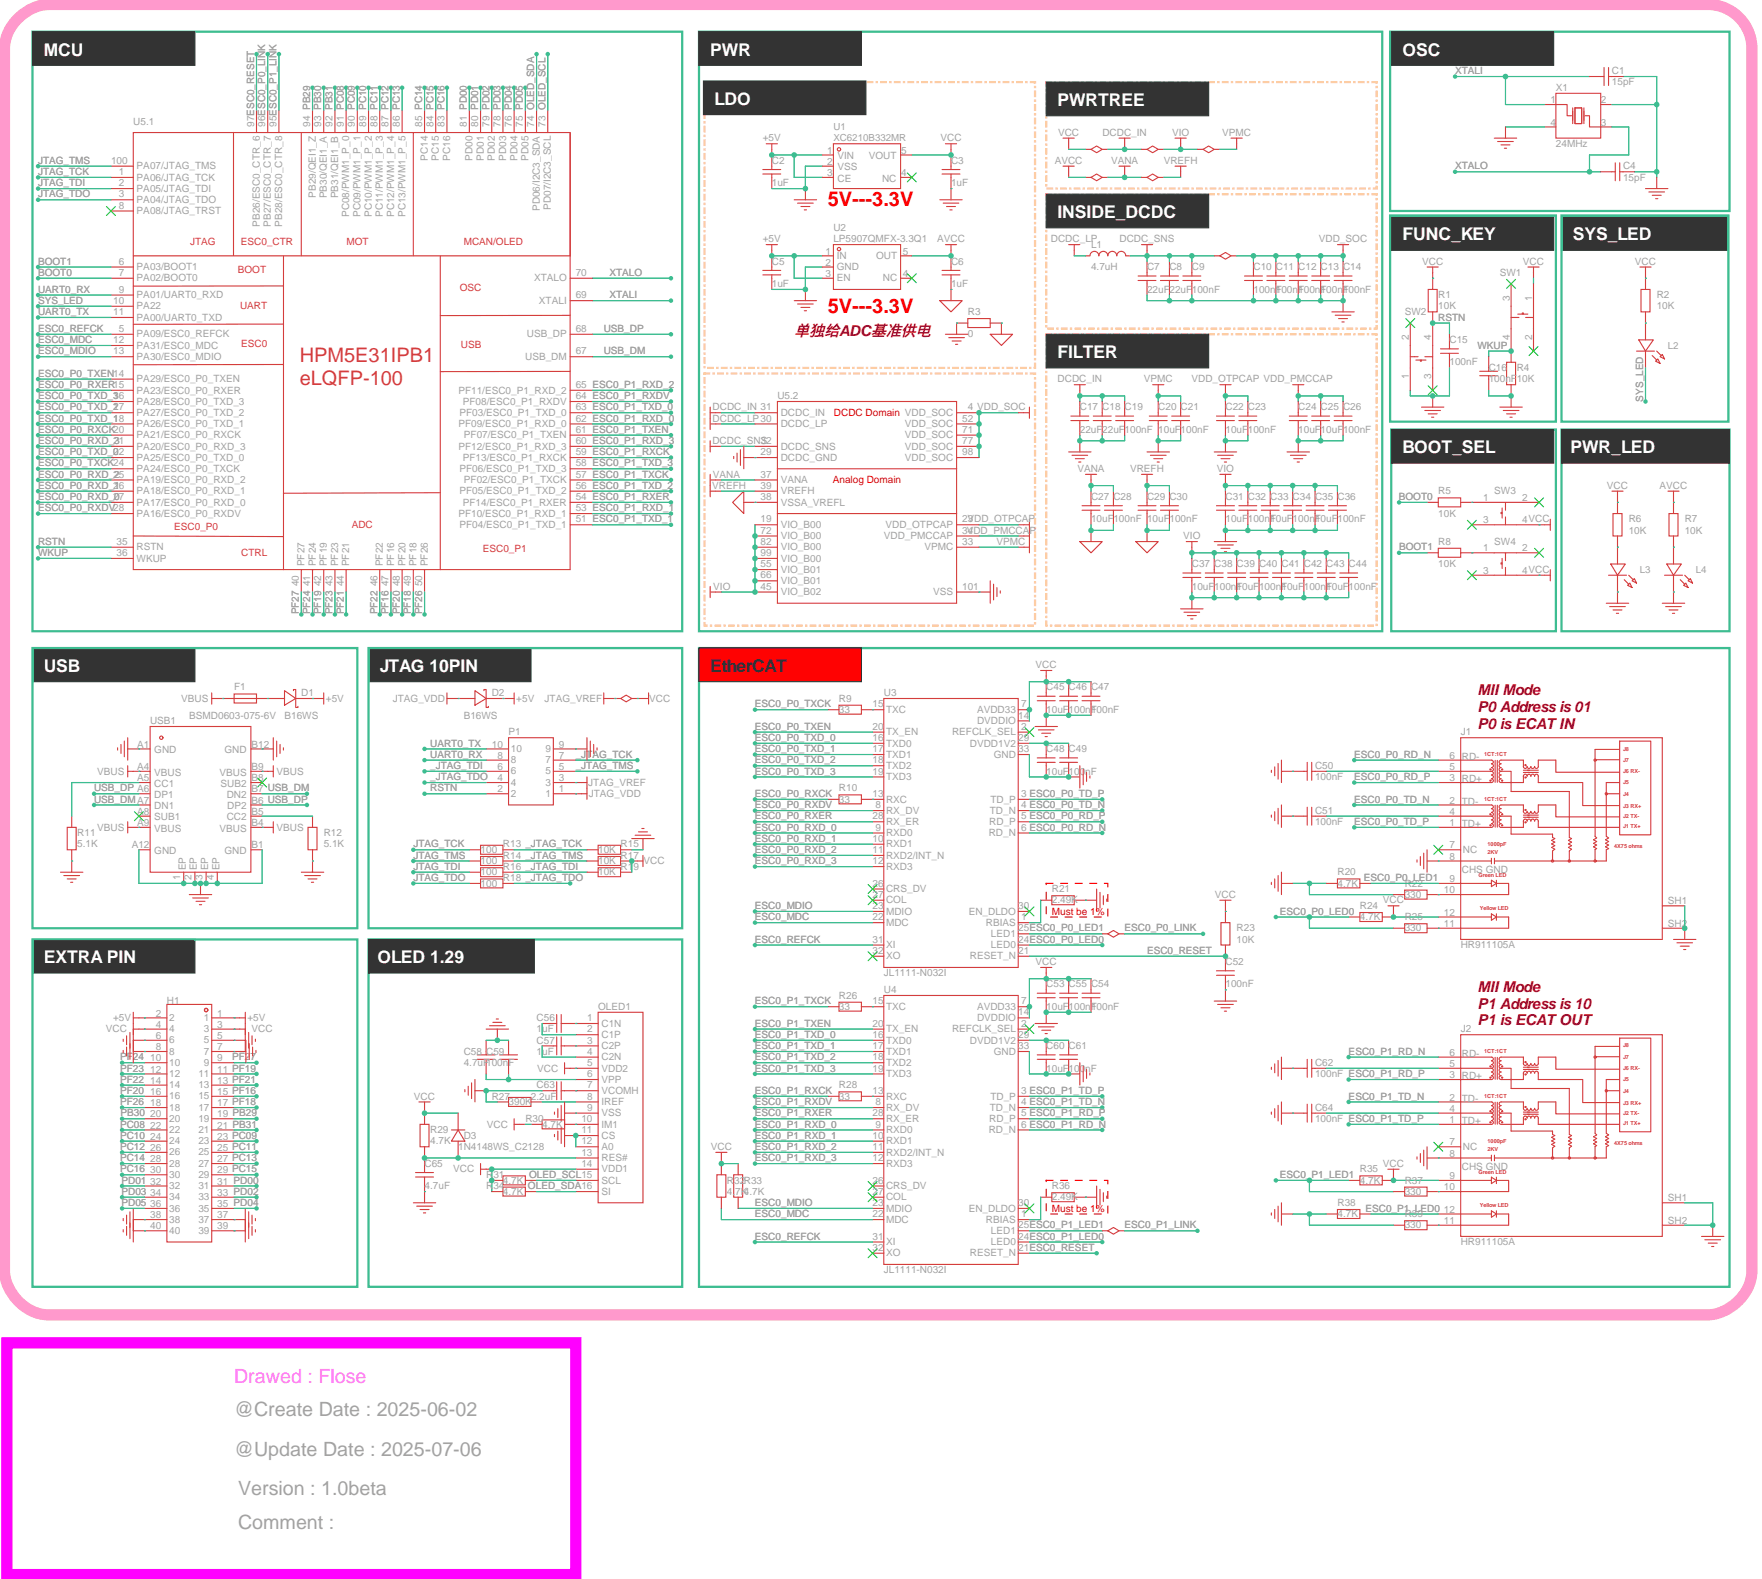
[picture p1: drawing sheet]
<svg xmlns="http://www.w3.org/2000/svg" width="400mm" height="358mm" viewBox="0 0 400 358" stroke-linecap="round" stroke-linejoin="round" font-family="sans-serif">
<defs><g id="words">
<g font-size="4.5" fill="#f00">
<text x="187.7" y="46.7">5V---3.3V</text>
<text x="187.7" y="70.9">5V---3.3V</text>
</g>
<g font-size="4.5" fill="#d43d3d">
<text x="68" y="82.1">HPM5E31IPB1</text>
<text x="68" y="87.2">eLQFP-100</text>
</g>
<text font-size="4.5" fill="#f6f" x="53.1" y="313.4">Drawed : Flose</text>
<g font-size="4.5" fill="#a2a2a2">
<text x="53.1" y="321">@Create Date : 2025-06-02</text>
<text x="53.1" y="329.9">@Update Date : 2025-07-06</text>
<text x="54" y="338.9">Version : 1.0beta</text>
<text x="54" y="346.6">Comment :</text>
</g>
<g font-size="4" fill="#fff">
<text x="9.9" y="12.6">MCU</text>
<text x="161" y="12.6">PWR</text>
<text x="318.5" y="12.6">OSC</text>
<text x="162.1" y="23.8">LDO</text>
<text x="239.8" y="24">PWRTREE</text>
<text x="239.8" y="49.4">INSIDE_DCDC</text>
<text x="318" y="54.5">FUNC_KEY</text>
<text x="318.5" y="54.5">OSC</text>
<text x="356.6" y="54.5">SYS_LED</text>
<text x="357.1" y="54.5">OSC</text>
<text x="239.8" y="81.2">FILTER</text>
<text x="318" y="102.8">BOOT_SEL</text>
<text x="318.5" y="102.8">OSC</text>
<text x="356.1" y="102.8">PWR_LED</text>
<text x="356.6" y="102.8">OSC</text>
<text x="9.9" y="152.3">USB</text>
<text x="86.1" y="152.3">JTAG 10PIN</text>
<text x="9.9" y="218.3">BOOT</text>
<text x="9.9" y="218.3">EXTRA PIN</text>
<text x="85.6" y="218.3">OLED 1.29</text>
<text x="86.1" y="218.3">OSC</text>
</g>
<text font-size="4" fill="#333" x="161" y="152.3">EtherCAT</text>
<g font-size="3.4" fill="#903">
<text x="180.1" y="76.2">单独给ADC基准供电</text>
<text x="335" y="157.5">MII Mode</text>
<text x="335" y="161.3">P0 Address is 01</text>
<text x="335" y="165.1">P0 is ECAT IN</text>
<text x="335" y="224.8">MII Mode</text>
<text x="335" y="228.6">P1 Address is 10</text>
<text x="335" y="232.4">P1 is ECAT OUT</text>
</g>
<g font-size="2.3" fill="#a2a2a2">
<text x="329.9" y="16.8">XTALI</text>
<text x="365.5" y="16.8">C1</text>
<text x="351.5" y="23.4">1</text>
<text x="352.8" y="20.6">X1</text>
<text x="363" y="23.4">2</text>
<text x="365.5" y="19.3">15pF</text>
<text x="30.2" y="28.2">U5.1</text>
<text x="57.6" y="28.8" transform="rotate(-90 57.6 28.8)">97ESC0_RESET</text>
<text x="60.2" y="28.8" transform="rotate(-90 60.2 28.8)">96ESC0_P0_LINK</text>
<text x="62.7" y="28.8" transform="rotate(-90 62.7 28.8)">95ESC0_P1_LINK</text>
<text x="70.3" y="28.8" transform="rotate(-90 70.3 28.8)">94 PB29</text>
<text x="72.9" y="28.8" transform="rotate(-90 72.9 28.8)">93 PB30</text>
<text x="75.4" y="28.8" transform="rotate(-90 75.4 28.8)">92 PB31</text>
<text x="77.9" y="28.8" transform="rotate(-90 77.9 28.8)">91 PC08</text>
<text x="80.5" y="28.8" transform="rotate(-90 80.5 28.8)">90 PC09</text>
<text x="83" y="28.8" transform="rotate(-90 83 28.8)">89 PC10</text>
<text x="85.6" y="28.8" transform="rotate(-90 85.6 28.8)">88 PC11</text>
<text x="88.1" y="28.8" transform="rotate(-90 88.1 28.8)">87 PC12</text>
<text x="90.6" y="28.8" transform="rotate(-90 90.6 28.8)">86 PC13</text>
<text x="95.7" y="28.8" transform="rotate(-90 95.7 28.8)">85 PC14</text>
<text x="98.3" y="28.8" transform="rotate(-90 98.3 28.8)">84 PC15</text>
<text x="100.8" y="28.8" transform="rotate(-90 100.8 28.8)">83 PC16</text>
<text x="105.9" y="28.8" transform="rotate(-90 105.9 28.8)">81 PD00</text>
<text x="108.4" y="28.8" transform="rotate(-90 108.4 28.8)">80 PD01</text>
<text x="111" y="28.8" transform="rotate(-90 111 28.8)">79 PD02</text>
<text x="113.5" y="28.8" transform="rotate(-90 113.5 28.8)">78 PD03</text>
<text x="116" y="28.8" transform="rotate(-90 116 28.8)">76 PD04</text>
<text x="118.6" y="28.8" transform="rotate(-90 118.6 28.8)">75 PD05</text>
<text x="121.1" y="28.8" transform="rotate(-90 121.1 28.8)">74 OLED_SDA</text>
<text x="123.7" y="28.8" transform="rotate(-90 123.7 28.8)">73 OLED_SCL</text>
<text x="351.5" y="28.5">4</text>
<text x="363" y="28.5">3</text>
<text x="173" y="32">+5V</text>
<text x="187.6" y="34.8">1</text>
<text x="204.3" y="34.8">5</text>
<text x="213.3" y="32">VCC</text>
<text x="239.9" y="30.8">VCC</text>
<text x="250" y="30.8">DCDC_IN</text>
<text x="265.8" y="30.8">VIO</text>
<text x="277.1" y="30.8">VPMC</text>
<text x="352.8" y="33.3">24MHz</text>
<text x="8.6" y="37.1">JTAG_TMS</text>
<text x="8.6" y="39.7">JTAG_TCK</text>
<text x="25.2" y="37.1">100</text>
<text x="26.9" y="39.7">1</text>
<text x="31" y="40.9">PA06/JTAG_TCK</text>
<text x="31" y="38.4">PA07/JTAG_TMS</text>
<text x="97" y="36.5" transform="rotate(-90 97 36.5)">PC14</text>
<text x="99.5" y="36.5" transform="rotate(-90 99.5 36.5)">PC15</text>
<text x="102.1" y="36.5" transform="rotate(-90 102.1 36.5)">PC16</text>
<text x="107.2" y="36.5" transform="rotate(-90 107.2 36.5)">PD00</text>
<text x="109.7" y="36.5" transform="rotate(-90 109.7 36.5)">PD01</text>
<text x="112.2" y="36.5" transform="rotate(-90 112.2 36.5)">PD02</text>
<text x="114.8" y="36.5" transform="rotate(-90 114.8 36.5)">PD03</text>
<text x="117.3" y="36.5" transform="rotate(-90 117.3 36.5)">PD04</text>
<text x="119.9" y="36.5" transform="rotate(-90 119.9 36.5)">PD05</text>
<text x="175" y="37.1">C2</text>
<text x="187.6" y="37.4">2</text>
<text x="187.6" y="39.9">3</text>
<text x="189.9" y="36.1">VIN</text>
<text x="189.9" y="38.6">VSS</text>
<text x="189.9" y="41.2">CE</text>
<text x="197" y="36.1">VOUT</text>
<text x="200" y="41.2">NC</text>
<text x="204.3" y="39.9">4</text>
<text x="215.6" y="37.1">C3</text>
<text x="239.2" y="37.1">AVCC</text>
<text x="251.9" y="37.1">VANA</text>
<text x="263.9" y="37.1">VREFH</text>
<text x="329.9" y="38.4">XTALO</text>
<text x="368" y="38.4">C4</text>
<text x="368" y="40.9">15pF</text>
<text x="8.6" y="44.7">JTAG_TDO</text>
<text x="8.6" y="42.2">JTAG_TDI</text>
<text x="26.9" y="42.2">2</text>
<text x="26.9" y="44.7">3</text>
<text x="26.9" y="47.3">8</text>
<text x="31" y="43.5">PA05/JTAG_TDI</text>
<text x="31" y="46">PA04/JTAG_TDO</text>
<text x="71.6" y="44.8" transform="rotate(-90 71.6 44.8)">PB29/QEI1_Z</text>
<text x="74.1" y="44.9" transform="rotate(-90 74.1 44.9)">PB30/QEI1_A</text>
<text x="76.7" y="44.9" transform="rotate(-90 76.7 44.9)">PB31/QEI1_B</text>
<text x="122.4" y="47.8" transform="rotate(-90 122.4 47.8)">PD06/I2C3_SDA</text>
<text x="124.9" y="47.6" transform="rotate(-90 124.9 47.6)">PD07/I2C3_SCL</text>
<text x="175" y="42.2">1uF</text>
<text x="215.6" y="42.2">1uF</text>
<text x="31" y="48.5">PA08/JTAG_TRST</text>
<text x="58.9" y="51.4" transform="rotate(-90 58.9 51.4)">PB26/ESC0_CTR_6</text>
<text x="61.4" y="51.4" transform="rotate(-90 61.4 51.4)">PB27/ESC0_CTR_7</text>
<text x="64" y="51.4" transform="rotate(-90 64 51.4)">PB28/ESC0_CTR_8</text>
<text x="79.2" y="49.2" transform="rotate(-90 79.2 49.2)">PC08/PWM1_P_0</text>
<text x="81.8" y="49.2" transform="rotate(-90 81.8 49.2)">PC09/PWM1_P_1</text>
<text x="84.3" y="49.2" transform="rotate(-90 84.3 49.2)">PC10/PWM1_P_2</text>
<text x="86.8" y="49.2" transform="rotate(-90 86.8 49.2)">PC11/PWM1_P_3</text>
<text x="89.4" y="49.2" transform="rotate(-90 89.4 49.2)">PC12/PWM1_P_4</text>
<text x="91.9" y="49.2" transform="rotate(-90 91.9 49.2)">PC13/PWM1_P_5</text>
<text x="189" y="52.4">U2</text>
<text x="8.6" y="60">BOOT1</text>
<text x="26.9" y="60">6</text>
<text x="173" y="54.9">+5V</text>
<text x="175" y="60">C5</text>
<text x="187.2" y="57.7">1</text>
<text x="189" y="54.9">LP5907QMFX-3.3Q1</text>
<text x="189.7" y="58.7">IN</text>
<text x="198.7" y="58.7">OUT</text>
<text x="204.7" y="57.7">5</text>
<text x="212.5" y="54.9">AVCC</text>
<text x="215.6" y="60">C6</text>
<text x="238.3" y="54.9">DCDC_LP</text>
<text x="247.4" y="56.2">L1</text>
<text x="253.9" y="54.9">DCDC_SNS</text>
<text x="299.1" y="54.9">VDD_SOC</text>
<text x="322.5" y="60">VCC</text>
<text x="345.3" y="60">VCC</text>
<text x="370.7" y="60">VCC</text>
<text x="8.6" y="62.5">BOOT0</text>
<text x="26.9" y="62.5">7</text>
<text x="31" y="63.8">PA02/BOOT0</text>
<text x="31" y="61.2">PA03/BOOT1</text>
<text x="121.1" y="63.8">XTALO</text>
<text x="130.6" y="62.5">70</text>
<text x="138.2" y="62.5">XTALO</text>
<text x="175" y="65.1">1uF</text>
<text x="187.2" y="60.2">2</text>
<text x="187.2" y="62.8">3</text>
<text x="189.7" y="61.2">GND</text>
<text x="189.7" y="63.8">EN</text>
<text x="200.2" y="63.8">NC</text>
<text x="204.7" y="62.8">4</text>
<text x="215.6" y="65.1">1uF</text>
<text x="247.4" y="61.2">4.7uH</text>
<text x="260.1" y="61.2">C7</text>
<text x="265.2" y="61.2">C8</text>
<text x="270.3" y="61.2">C9</text>
<text x="284.2" y="61.2">C10</text>
<text x="289.3" y="61.2">C11</text>
<text x="294.4" y="61.2">C12</text>
<text x="299.5" y="61.2">C13</text>
<text x="304.5" y="61.2">C14</text>
<text x="340.1" y="62.5">SW1</text>
<text x="8.6" y="71.4">UART0_TX</text>
<text x="8.6" y="66.3">UART0_RX</text>
<text x="8.6" y="68.9">SYS_LED</text>
<text x="25.7" y="68.9">10</text>
<text x="25.7" y="71.4">11</text>
<text x="26.9" y="66.3">9</text>
<text x="31" y="67.6">PA01/UART0_RXD</text>
<text x="31" y="70.1">PA22</text>
<text x="122.2" y="68.9">XTALI</text>
<text x="130.6" y="67.6">69</text>
<text x="138.2" y="67.6">XTALI</text>
<text x="219.5" y="71.4">R3</text>
<text x="260.1" y="66.3">22uF</text>
<text x="265.2" y="66.3">22uF</text>
<text x="270.3" y="66.3">100nF</text>
<text x="284.2" y="66.3">100nF</text>
<text x="289.3" y="66.3">100nF</text>
<text x="294.4" y="66.3">100nF</text>
<text x="299.5" y="66.3">100nF</text>
<text x="304.5" y="66.3">100nF</text>
<text x="318.5" y="71.4">SW2</text>
<text x="326.1" y="67.6">R1</text>
<text x="326.1" y="70.1">10K</text>
<text x="342.3" y="68.1" transform="rotate(-90 342.3 68.1)">3</text>
<text x="347.4" y="68.1" transform="rotate(-90 347.4 68.1)">1</text>
<text x="375.7" y="67.6">R2</text>
<text x="375.7" y="70.1">10K</text>
<text x="8.6" y="75.2">ESC0_REFCK</text>
<text x="8.6" y="77.8">ESC0_MDC</text>
<text x="25.7" y="77.8">12</text>
<text x="26.9" y="75.2">5</text>
<text x="31" y="76.5">PA09/ESC0_REFCK</text>
<text x="31" y="72.7">PA00/UART0_TXD</text>
<text x="119.5" y="76.5">USB_DP</text>
<text x="130.6" y="75.2">68</text>
<text x="136.9" y="75.2">USB_DP</text>
<text x="219.5" y="76.5">0</text>
<text x="319.5" y="77" transform="rotate(-90 319.5 77)">2</text>
<text x="324.6" y="77" transform="rotate(-90 324.6 77)">4</text>
<text x="326.1" y="72.7">RSTN</text>
<text x="328.7" y="77.8">C15</text>
<text x="342.3" y="77" transform="rotate(-90 342.3 77)">4</text>
<text x="347.4" y="77" transform="rotate(-90 347.4 77)">2</text>
<text x="8.6" y="80.3">ESC0_MDIO</text>
<text x="25.7" y="80.3">13</text>
<text x="31" y="79">PA31/ESC0_MDC</text>
<text x="31" y="81.6">PA30/ESC0_MDIO</text>
<text x="119.1" y="81.6">USB_DM</text>
<text x="130.6" y="80.3">67</text>
<text x="136.9" y="80.3">USB_DM</text>
<text x="328.7" y="82.8">100nF</text>
<text x="335" y="79">WKUP</text>
<text x="8.6" y="85.4">ESC0_P0_TXEN14</text>
<text x="8.6" y="87.9">ESC0_P0_RXER15</text>
<text x="31" y="86.6">PA29/ESC0_P0_TXEN</text>
<text x="31" y="89.2">PA23/ESC0_P0_RXER</text>
<text x="103.9" y="89.2">PF11/ESC0_P1_RXD_2</text>
<text x="130.6" y="87.9">65 ESC0_P1_RXD_2</text>
<text x="239.8" y="86.6">DCDC_IN</text>
<text x="259.4" y="86.6">VPMC</text>
<text x="270.2" y="86.6">VDD_OTPCAP VDD_PMCCAP</text>
<text x="319.5" y="85.9" transform="rotate(-90 319.5 85.9)">1</text>
<text x="324.6" y="85.9" transform="rotate(-90 324.6 85.9)">3</text>
<text x="337.6" y="84.1">C16</text>
<text x="337.6" y="86.6">100nF</text>
<text x="343.9" y="84.1">R4</text>
<text x="343.9" y="86.6">10K</text>
<text x="8.6" y="95.5">ESC0_P0_TXD_1</text>
<text x="8.6" y="93">ESC0_P0_TXD_2</text>
<text x="8.6" y="90.5">ESC0_P0_TXD_3</text>
<text x="25.7" y="90.5">16</text>
<text x="25.7" y="93">17</text>
<text x="25.7" y="95.5">18</text>
<text x="31" y="91.7">PA28/ESC0_P0_TXD_3</text>
<text x="31" y="94.3">PA27/ESC0_P0_TXD_2</text>
<text x="104.2" y="94.3">PF03/ESC0_P1_TXD_0</text>
<text x="105" y="91.7">PF08/ESC0_P1_RXDV</text>
<text x="130.6" y="95.5">62 ESC0_P1_RXD_0</text>
<text x="130.6" y="93">63 ESC0_P1_TXD_0</text>
<text x="130.6" y="90.5">64 ESC0_P1_RXDV</text>
<text x="161.6" y="93">DCDC_IN 31</text>
<text x="161.6" y="95.5">DCDC_LP30</text>
<text x="176.3" y="90.5">U5.2</text>
<text x="177" y="94.3">DCDC_IN</text>
<text x="218.2" y="95.5">52</text>
<text x="219.5" y="93">4 VDD_SOC</text>
<text x="244.9" y="93">C17</text>
<text x="249.9" y="93">C18</text>
<text x="255" y="93">C19</text>
<text x="262.6" y="93">C20</text>
<text x="267.7" y="93">C21</text>
<text x="277.9" y="93">C22</text>
<text x="283" y="93">C23</text>
<text x="294.4" y="93">C24</text>
<text x="299.5" y="93">C25</text>
<text x="304.5" y="93">C26</text>
<text x="372.6" y="91" transform="rotate(-90 372.6 91)">SYS_LED</text>
<text x="8.6" y="98.1">ESC0_P0_RXCK20</text>
<text x="8.6" y="100.6">ESC0_P0_RXD_3</text>
<text x="25.7" y="100.6">21</text>
<text x="31" y="96.8">PA26/ESC0_P0_TXD_1</text>
<text x="31" y="99.3">PA21/ESC0_P0_RXCK</text>
<text x="31" y="101.9">PA20/ESC0_P0_RXD_3</text>
<text x="103.9" y="101.9">PF12/ESC0_P1_RXD_3</text>
<text x="103.9" y="96.8">PF09/ESC0_P1_RXD_0</text>
<text x="105.2" y="99.3">PF07/ESC0_P1_TXEN</text>
<text x="130.6" y="100.6">60 ESC0_P1_RXD_3</text>
<text x="130.6" y="98.1">61 ESC0_P1_TXEN</text>
<text x="161.5" y="100.6">DCDC_SNS</text>
<text x="172.5" y="100.6">32</text>
<text x="177" y="101.9">DCDC_SNS</text>
<text x="177" y="96.8">DCDC_LP</text>
<text x="205.2" y="96.8">VDD_SOC</text>
<text x="205.2" y="101.9">VDD_SOC</text>
<text x="205.2" y="99.3">VDD_SOC</text>
<text x="218.2" y="100.6">77</text>
<text x="218.2" y="98.1">71</text>
<text x="244.9" y="98.1">22uF</text>
<text x="249.9" y="98.1">22uF</text>
<text x="255" y="98.1">100nF</text>
<text x="262.6" y="98.1">10uF</text>
<text x="267.7" y="98.1">100nF</text>
<text x="277.9" y="98.1">10uF</text>
<text x="283" y="98.1">100nF</text>
<text x="294.4" y="98.1">10uF</text>
<text x="299.5" y="98.1">10uF</text>
<text x="304.5" y="98.1">100nF</text>
<text x="8.6" y="103.2">ESC0_P0_TXD_0</text>
<text x="8.6" y="105.7">ESC0_P0_TXCK24</text>
<text x="25.7" y="103.2">22</text>
<text x="31" y="104.4">PA25/ESC0_P0_TXD_0</text>
<text x="31" y="107">PA24/ESC0_P0_TXCK</text>
<text x="104.2" y="107">PF06/ESC0_P1_TXD_3</text>
<text x="105" y="104.4">PF13/ESC0_P1_RXCK</text>
<text x="130.6" y="105.7">58 ESC0_P1_TXD_3</text>
<text x="130.6" y="103.2">59 ESC0_P1_RXCK</text>
<text x="172.5" y="103.2">29</text>
<text x="177" y="104.4">DCDC_GND</text>
<text x="205.2" y="104.4">VDD_SOC</text>
<text x="218.2" y="103.2">98</text>
<text x="244.3" y="107">VANA</text>
<text x="256.3" y="107">VREFH</text>
<text x="275.9" y="107">VIO</text>
<text x="8.6" y="113.3">ESC0_P0_RXD_0</text>
<text x="8.6" y="110.8">ESC0_P0_RXD_1</text>
<text x="8.6" y="108.2">ESC0_P0_RXD_2</text>
<text x="25.7" y="108.2">25</text>
<text x="25.7" y="110.8">26</text>
<text x="25.7" y="113.3">27</text>
<text x="31" y="109.5">PA19/ESC0_P0_RXD_2</text>
<text x="31" y="112">PA18/ESC0_P0_RXD_1</text>
<text x="104.2" y="112">PF05/ESC0_P1_TXD_2</text>
<text x="105.2" y="109.5">PF02/ESC0_P1_TXCK</text>
<text x="130.6" y="113.3">54 ESC0_P1_RXER</text>
<text x="130.6" y="110.8">56 ESC0_P1_TXD_2</text>
<text x="130.6" y="108.2">57 ESC0_P1_TXCK</text>
<text x="161.5" y="110.8">VREFH</text>
<text x="161.6" y="108.2">VANA</text>
<text x="172.5" y="113.3">38</text>
<text x="172.5" y="110.8">39</text>
<text x="172.5" y="108.2">37</text>
<text x="177" y="112">VREFH</text>
<text x="177" y="109.5">VANA</text>
<text x="247.4" y="113.3">C27</text>
<text x="252.5" y="113.3">C28</text>
<text x="260.1" y="113.3">C29</text>
<text x="265.2" y="113.3">C30</text>
<text x="277.9" y="113.3">C31</text>
<text x="283" y="113.3">C32</text>
<text x="288" y="113.3">C33</text>
<text x="293.1" y="113.3">C34</text>
<text x="298.2" y="113.3">C35</text>
<text x="303.3" y="113.3">C36</text>
<text x="317.2" y="113.3">BOOT0</text>
<text x="326.1" y="112">R5</text>
<text x="336.3" y="113.6">1</text>
<text x="338.8" y="112">SW3</text>
<text x="345.2" y="113.6">2</text>
<text x="364.4" y="110.8">VCC</text>
<text x="376.3" y="110.8">AVCC</text>
<text x="8.6" y="115.9">ESC0_P0_RXDV28</text>
<text x="31" y="114.6">PA17/ESC0_P0_RXD_0</text>
<text x="31" y="117.1">PA16/ESC0_P0_RXDV</text>
<text x="103.9" y="117.1">PF10/ESC0_P1_RXD_1</text>
<text x="104.2" y="119.7">PF04/ESC0_P1_TXD_1</text>
<text x="105" y="114.6">PF14/ESC0_P1_RXER</text>
<text x="130.6" y="118.4">51 ESC0_P1_TXD_1</text>
<text x="130.6" y="115.9">53 ESC0_P1_RXD_1</text>
<text x="172.5" y="118.4">19</text>
<text x="177" y="119.7">VIO_B00</text>
<text x="177" y="114.6">VSSA_VREFL</text>
<text x="200.8" y="119.7">VDD_OTPCAP</text>
<text x="218.2" y="118.4">23</text>
<text x="219.4" y="118.4">VDD_OTPCAP</text>
<text x="247.4" y="118.4">10uF</text>
<text x="252.5" y="118.4">100nF</text>
<text x="260.1" y="118.4">10uF</text>
<text x="265.2" y="118.4">100nF</text>
<text x="277.9" y="118.4">10uF</text>
<text x="283" y="118.4">100nF</text>
<text x="288" y="118.4">10uF</text>
<text x="293.1" y="118.4">100nF</text>
<text x="298.2" y="118.4">10uF</text>
<text x="303.3" y="118.4">100nF</text>
<text x="326.1" y="117.1">10K</text>
<text x="336.3" y="118.6">3</text>
<text x="345.2" y="118.6">4VCC</text>
<text x="369.3" y="118.4">R6</text>
<text x="382" y="118.4">R7</text>
<text x="8.6" y="123.5">RSTN</text>
<text x="26.4" y="123.5">35</text>
<text x="31" y="124.7">RSTN</text>
<text x="172.5" y="123.5">82</text>
<text x="172.5" y="120.9">72</text>
<text x="177" y="124.7">VIO_B00</text>
<text x="177" y="122.2">VIO_B00</text>
<text x="200.4" y="122.2">VDD_PMCCAP</text>
<text x="209.6" y="124.7">VPMC</text>
<text x="218.2" y="120.9">34</text>
<text x="218.2" y="123.5">33</text>
<text x="219.2" y="120.9">VDD_PMCCAP</text>
<text x="226" y="123.5">VPMC</text>
<text x="268.3" y="122.2">VIO</text>
<text x="317.2" y="124.7">BOOT1</text>
<text x="326.1" y="123.5">R8</text>
<text x="336.3" y="125">1</text>
<text x="338.8" y="123.5">SW4</text>
<text x="345.2" y="125">2</text>
<text x="369.3" y="120.9">10K</text>
<text x="382" y="120.9">10K</text>
<text x="8.6" y="126">WKUP</text>
<text x="26.4" y="126">36</text>
<text x="31" y="127.3">WKUP</text>
<text x="69.1" y="128.3" transform="rotate(-90 69.1 128.3)">PF27</text>
<text x="71.6" y="128.3" transform="rotate(-90 71.6 128.3)">PF24</text>
<text x="74.1" y="128.3" transform="rotate(-90 74.1 128.3)">PF19</text>
<text x="76.7" y="128.3" transform="rotate(-90 76.7 128.3)">PF23</text>
<text x="79.2" y="128.3" transform="rotate(-90 79.2 128.3)">PF21</text>
<text x="86.8" y="128.3" transform="rotate(-90 86.8 128.3)">PF22</text>
<text x="89.4" y="128.3" transform="rotate(-90 89.4 128.3)">PF16</text>
<text x="91.9" y="128.3" transform="rotate(-90 91.9 128.3)">PF20</text>
<text x="94.5" y="128.3" transform="rotate(-90 94.5 128.3)">PF18</text>
<text x="97" y="128.3" transform="rotate(-90 97 128.3)">PF26</text>
<text x="172.5" y="126">99</text>
<text x="172.5" y="131.1">66</text>
<text x="172.5" y="128.6">55</text>
<text x="177" y="127.3">VIO_B00</text>
<text x="177" y="129.8">VIO_B01</text>
<text x="270.3" y="128.6">C37</text>
<text x="275.3" y="128.6">C38</text>
<text x="280.4" y="128.6">C39</text>
<text x="285.5" y="128.6">C40</text>
<text x="290.6" y="128.6">C41</text>
<text x="295.7" y="128.6">C42</text>
<text x="300.7" y="128.6">C43</text>
<text x="305.8" y="128.6">C44</text>
<text x="326.1" y="128.6">10K</text>
<text x="336.3" y="130.1">3</text>
<text x="345.2" y="130.1">4VCC</text>
<text x="67.8" y="132.9" transform="rotate(-90 67.8 132.9)">40</text>
<text x="70.3" y="132.9" transform="rotate(-90 70.3 132.9)">41</text>
<text x="72.9" y="132.9" transform="rotate(-90 72.9 132.9)">42</text>
<text x="75.4" y="132.9" transform="rotate(-90 75.4 132.9)">43</text>
<text x="77.9" y="132.9" transform="rotate(-90 77.9 132.9)">44</text>
<text x="85.6" y="132.9" transform="rotate(-90 85.6 132.9)">46</text>
<text x="88.1" y="132.9" transform="rotate(-90 88.1 132.9)">47</text>
<text x="90.6" y="132.9" transform="rotate(-90 90.6 132.9)">48</text>
<text x="93.2" y="132.9" transform="rotate(-90 93.2 132.9)">49</text>
<text x="95.7" y="132.9" transform="rotate(-90 95.7 132.9)">50</text>
<text x="161.7" y="133.6">VIO</text>
<text x="172.5" y="133.6">45</text>
<text x="177" y="134.9">VIO_B02</text>
<text x="177" y="132.4">VIO_B01</text>
<text x="211.6" y="134.9">VSS</text>
<text x="218.2" y="133.6">101</text>
<text x="270.3" y="133.6">10uF</text>
<text x="275.3" y="133.6">100nF</text>
<text x="280.4" y="133.6">10uF</text>
<text x="285.5" y="133.6">100nF</text>
<text x="290.6" y="133.6">10uF</text>
<text x="295.7" y="133.6">100nF</text>
<text x="300.7" y="133.6">10uF</text>
<text x="305.8" y="133.6">100nF</text>
<text x="67.8" y="139.3" transform="rotate(-90 67.8 139.3)">PF27</text>
<text x="70.3" y="139.3" transform="rotate(-90 70.3 139.3)">PF24</text>
<text x="72.9" y="139.3" transform="rotate(-90 72.9 139.3)">PF19</text>
<text x="75.4" y="139.3" transform="rotate(-90 75.4 139.3)">PF23</text>
<text x="77.9" y="139.3" transform="rotate(-90 77.9 139.3)">PF21</text>
<text x="85.6" y="139.3" transform="rotate(-90 85.6 139.3)">PF22</text>
<text x="88.1" y="139.3" transform="rotate(-90 88.1 139.3)">PF16</text>
<text x="90.6" y="139.3" transform="rotate(-90 90.6 139.3)">PF20</text>
<text x="93.2" y="139.3" transform="rotate(-90 93.2 139.3)">PF18</text>
<text x="95.7" y="139.3" transform="rotate(-90 95.7 139.3)">PF26</text>
<text x="234.8" y="151.4">VCC</text>
<text x="41.1" y="159">VBUS</text>
<text x="53.1" y="156.5">F1</text>
<text x="68.3" y="157.8">D1</text>
<text x="73.9" y="159">+5V</text>
<text x="89.1" y="159">JTAG_VDD</text>
<text x="111.5" y="157.8">D2</text>
<text x="117.1" y="159">+5V</text>
<text x="123.5" y="159">JTAG_VREF</text>
<text x="147.2" y="159">VCC</text>
<text x="171.2" y="160.3">ESC0_P0_TXCK</text>
<text x="190.2" y="159">R9</text>
<text x="190.2" y="161.6">33</text>
<text x="197.9" y="160.3">15</text>
<text x="200.4" y="157.8">U3</text>
<text x="200.9" y="161.6">TXC</text>
<text x="221.6" y="161.6">AVDD33</text>
<text x="231.5" y="160.3">7</text>
<text x="237.2" y="156.5">C45</text>
<text x="237.2" y="161.6">10uF</text>
<text x="242.3" y="156.5">C46</text>
<text x="242.3" y="161.6">100nF</text>
<text x="247.4" y="156.5">C47</text>
<text x="247.4" y="161.6">100nF</text>
<text x="34" y="164.1">USB1</text>
<text x="42.9" y="162.8">BSMD0603-075-6V</text>
<text x="64.5" y="162.8">B16WS</text>
<text x="105.2" y="162.8">B16WS</text>
<text x="115.3" y="166.7">P1</text>
<text x="171.2" y="165.4">ESC0_P0_TXEN</text>
<text x="171.2" y="167.9">ESC0_P0_TXD_0</text>
<text x="197.9" y="167.9">16</text>
<text x="197.9" y="165.4">20</text>
<text x="200.9" y="166.7">TX_EN</text>
<text x="215.9" y="166.7">REFCLK_SEL</text>
<text x="221.6" y="164.1">DVDDIO</text>
<text x="230.9" y="162.8">14</text>
<text x="230.9" y="167.9">29</text>
<text x="231.5" y="165.4">2</text>
<text x="331.2" y="166.7">J1</text>
<text x="31.1" y="169.4">A1</text>
<text x="35" y="170.7">GND</text>
<text x="50.9" y="170.7">GND</text>
<text x="57" y="169.4">B12</text>
<text x="97.5" y="169.2">UART0_TX</text>
<text x="97.5" y="171.7">UART0_RX</text>
<text x="111.5" y="169.4">10</text>
<text x="112.8" y="172">8</text>
<text x="115.8" y="173">8</text>
<text x="115.8" y="170.4">10</text>
<text x="123.7" y="173">7</text>
<text x="123.7" y="170.4">9</text>
<text x="126.7" y="172">7</text>
<text x="126.7" y="169.4">9</text>
<text x="130.6" y="171.7">_JTAG_TCK</text>
<text x="171.2" y="170.5">ESC0_P0_TXD_1</text>
<text x="171.2" y="173">ESC0_P0_TXD_2</text>
<text x="197.9" y="170.5">17</text>
<text x="197.9" y="173">18</text>
<text x="200.9" y="169.2">TXD0</text>
<text x="200.9" y="171.7">TXD1</text>
<text x="219.9" y="169.2">DVDD1V2</text>
<text x="225.3" y="171.7">GND</text>
<text x="230.9" y="170.5">33</text>
<text x="237.2" y="170.5">C48</text>
<text x="242.3" y="170.5">C49</text>
<text x="307.1" y="171.7">ESC0_P0_RD_N</text>
<text x="328.7" y="172">6</text>
<text x="331.5" y="172.2">RD-</text>
<text x="21.3" y="179.4">USB_DP A6</text>
<text x="22.1" y="175.5">VBUS</text>
<text x="31.1" y="177.1">A5</text>
<text x="31.1" y="174.5">A4</text>
<text x="35" y="178.3">CC1</text>
<text x="35" y="175.8">VBUS</text>
<text x="49.8" y="175.8">VBUS</text>
<text x="50" y="178.3">SUB2</text>
<text x="57" y="174.5">B9</text>
<text x="57" y="177.1">B8</text>
<text x="57" y="179.6">B7 USB_DM</text>
<text x="62.7" y="175.5">VBUS</text>
<text x="97.5" y="174.3">_JTAG_TDI</text>
<text x="97.5" y="176.8">_JTAG_TDO</text>
<text x="97.5" y="179.4">RSTN</text>
<text x="112.8" y="179.6">2</text>
<text x="112.8" y="177.1">4</text>
<text x="112.8" y="174.5">6</text>
<text x="115.8" y="178.1">4</text>
<text x="115.8" y="175.5">6</text>
<text x="123.7" y="178.1">3</text>
<text x="123.7" y="175.5">5</text>
<text x="126.7" y="179.6">1</text>
<text x="126.7" y="177.1">3</text>
<text x="126.7" y="174.5">5</text>
<text x="130.6" y="174.3">_JTAG_TMS</text>
<text x="133.4" y="178.1">JTAG_VREF</text>
<text x="171.2" y="175.5">ESC0_P0_TXD_3</text>
<text x="190.2" y="179.4">R10</text>
<text x="197.9" y="175.5">19</text>
<text x="200.9" y="174.3">TXD2</text>
<text x="200.9" y="176.8">TXD3</text>
<text x="237.2" y="175.5">10uF</text>
<text x="242.3" y="175.5">100nF</text>
<text x="298.2" y="174.3">C50</text>
<text x="298.2" y="176.8">100nF</text>
<text x="307.1" y="176.8">ESC0_P0_RD_P</text>
<text x="328.7" y="174.5">5</text>
<text x="328.7" y="177.1">3</text>
<text x="331.5" y="177.3">RD+</text>
<text x="21.3" y="181.9">USB_DMA7</text>
<text x="31.1" y="184.7">A8</text>
<text x="35" y="185.9">SUB1</text>
<text x="35" y="183.4">DN1</text>
<text x="35" y="180.9">DP1</text>
<text x="51.4" y="180.9">DN2</text>
<text x="51.4" y="185.9">CC2</text>
<text x="51.5" y="183.4">DP2</text>
<text x="57" y="182.1">B6 USB_DP</text>
<text x="57" y="184.7">B5</text>
<text x="115.8" y="180.6">2</text>
<text x="123.7" y="180.6">1</text>
<text x="133.5" y="180.6">JTAG_VDD</text>
<text x="171.2" y="180.6">ESC0_P0_RXCK</text>
<text x="171.2" y="183.2">ESC0_P0_RXDV</text>
<text x="171.2" y="185.7">ESC0_P0_RXER</text>
<text x="190.2" y="181.9">33</text>
<text x="197.9" y="180.6">13</text>
<text x="197.9" y="185.7">28</text>
<text x="198.5" y="183.2">8</text>
<text x="200.9" y="181.9">RXC</text>
<text x="200.9" y="184.4">RX_DV</text>
<text x="224.5" y="184.4">TD_N</text>
<text x="224.6" y="181.9">TD_P</text>
<text x="231.5" y="180.6">3 ESC0_P0_TD_P</text>
<text x="231.5" y="183.2">4 ESC0_P0_TD_N</text>
<text x="231.5" y="185.7">5 ESC0_P0_RD_P</text>
<text x="298.2" y="184.4">C51</text>
<text x="307.1" y="181.9">ESC0_P0_TD_N</text>
<text x="328.7" y="184.7">4</text>
<text x="328.7" y="182.1">2</text>
<text x="331.5" y="182.4">TD-</text>
<text x="17.5" y="189.5">R11</text>
<text x="22.1" y="188.2">VBUS</text>
<text x="31.1" y="187.2">A9</text>
<text x="35" y="188.5">VBUS</text>
<text x="49.8" y="188.5">VBUS</text>
<text x="57" y="187.2">B4</text>
<text x="62.7" y="188.2">VBUS</text>
<text x="73.4" y="189.5">R12</text>
<text x="171.2" y="188.2">ESC0_P0_RXD_0</text>
<text x="171.2" y="190.8">ESC0_P0_RXD_1</text>
<text x="197.9" y="190.8">10</text>
<text x="198.5" y="188.2">9</text>
<text x="200.9" y="187">RX_ER</text>
<text x="200.9" y="189.5">RXD0</text>
<text x="224.2" y="189.5">RD_N</text>
<text x="224.3" y="187">RD_P</text>
<text x="231.5" y="188.2">6 ESC0_P0_RD_N</text>
<text x="298.2" y="187">100nF</text>
<text x="307.1" y="187">ESC0_P0_TD_P</text>
<text x="328.7" y="187.2">1</text>
<text x="331.5" y="187.5">TD+</text>
<text x="17.5" y="192.1">5.1K</text>
<text x="29.9" y="192.3">A12</text>
<text x="35" y="193.6">GND</text>
<text x="42.1" y="197.2" transform="rotate(-90 42.1 197.2)">EP</text>
<text x="44.7" y="197.2" transform="rotate(-90 44.7 197.2)">EP</text>
<text x="47.2" y="197.2" transform="rotate(-90 47.2 197.2)">EP</text>
<text x="49.7" y="197.2" transform="rotate(-90 49.7 197.2)">EP</text>
<text x="50.9" y="193.6">GND</text>
<text x="57" y="192.3">B1</text>
<text x="73.4" y="192.1">5.1K</text>
<text x="93.7" y="194.6">JTAG_TMS</text>
<text x="93.7" y="197.1">JTAG_TDI</text>
<text x="93.7" y="192.1">JTAG_TCK</text>
<text x="109" y="193.3">100</text>
<text x="109" y="195.9">100</text>
<text x="114" y="192.1">R13 _JTAG_TCK</text>
<text x="114" y="194.6">R14 _JTAG_TMS</text>
<text x="114" y="197.1">R16 _JTAG_TDI</text>
<text x="135.6" y="193.3">10K</text>
<text x="135.6" y="195.9">10K</text>
<text x="140.7" y="192.1">R15</text>
<text x="140.7" y="194.6">R17</text>
<text x="140.7" y="197.1">R19</text>
<text x="145.9" y="195.9">VCC</text>
<text x="171.2" y="193.3">ESC0_P0_RXD_2</text>
<text x="171.2" y="195.9">ESC0_P0_RXD_3</text>
<text x="197.9" y="193.3">11</text>
<text x="197.9" y="195.9">12</text>
<text x="200.9" y="192.1">RXD1</text>
<text x="200.9" y="194.6">RXD2/INT_N</text>
<text x="200.9" y="197.1">RXD3</text>
<text x="328.7" y="192.3">7</text>
<text x="328.7" y="194.8">8</text>
<text x="331.5" y="197.9">CHS GND</text>
<text x="331.7" y="193.3">NC</text>
<text x="40.9" y="199.6" transform="rotate(-90 40.9 199.6)">1</text>
<text x="43.4" y="199.6" transform="rotate(-90 43.4 199.6)">2</text>
<text x="45.9" y="199.6" transform="rotate(-90 45.9 199.6)">3</text>
<text x="48.5" y="199.6" transform="rotate(-90 48.5 199.6)">4</text>
<text x="93.7" y="199.7">JTAG_TDO</text>
<text x="109" y="198.4">100</text>
<text x="109" y="200.9">100</text>
<text x="114" y="199.7">R18 _JTAG_TDO</text>
<text x="135.6" y="198.4">10K</text>
<text x="197.9" y="200.9">26</text>
<text x="197.9" y="203.5">27</text>
<text x="200.9" y="202.2">CRS_DV</text>
<text x="238.5" y="202.2">R21</text>
<text x="275.5" y="203.5">VCC</text>
<text x="303.3" y="198.4">R20</text>
<text x="303.3" y="200.9">4.7K</text>
<text x="309.2" y="199.7">ESC0_P0_LED1</text>
<text x="318.5" y="200.9">R22</text>
<text x="318.5" y="203.5">330</text>
<text x="327.4" y="202.5">10</text>
<text x="328.7" y="199.9">9</text>
<text x="171.2" y="208.6">ESC0_MDC</text>
<text x="171.2" y="206">ESC0_MDIO</text>
<text x="197.9" y="208.6">22</text>
<text x="197.9" y="206">23</text>
<text x="200.9" y="209.8">MDC</text>
<text x="200.9" y="207.3">MDIO</text>
<text x="200.9" y="204.8">COL</text>
<text x="219.7" y="207.3">EN_DLDO</text>
<text x="223.6" y="209.8">RBIAS</text>
<text x="230.9" y="206">30</text>
<text x="231.5" y="208.6">1</text>
<text x="238.5" y="204.8">2.49K</text>
<text x="290.2" y="207.3">ESC0_P0_LED0</text>
<text x="308.4" y="206">R24</text>
<text x="308.4" y="208.6">4.7K</text>
<text x="313.6" y="204.8">VCC</text>
<text x="318.5" y="208.6">R25</text>
<text x="327.4" y="207.5">12</text>
<text x="378.2" y="205">SH1</text>
<text x="171.2" y="213.6">ESC0_REFCK</text>
<text x="197.9" y="213.6">31</text>
<text x="200.9" y="214.9">XI</text>
<text x="224.7" y="214.9">LED0</text>
<text x="224.7" y="212.4">LED1</text>
<text x="230.9" y="213.6">24ESC0_P0_LED0</text>
<text x="230.9" y="211.1">25ESC0_P0_LED1</text>
<text x="255" y="211.1">ESC0_P0_LINK</text>
<text x="280.4" y="211.1">R23</text>
<text x="280.4" y="213.6">10K</text>
<text x="318.5" y="211.1">330</text>
<text x="327.4" y="210.1">11</text>
<text x="331.2" y="214.9">HR911105A</text>
<text x="378.2" y="210.1">SH2</text>
<text x="197.9" y="216.2">32</text>
<text x="200.4" y="221.3">JL1111-N032I</text>
<text x="200.9" y="217.5">XO</text>
<text x="219.9" y="217.5">RESET_N</text>
<text x="230.9" y="216.2">21</text>
<text x="234.8" y="218.7">VCC</text>
<text x="260.1" y="216.2">ESC0_RESET</text>
<text x="277.9" y="218.7">C52</text>
<text x="37.8" y="227.6">H1</text>
<text x="171.2" y="227.6">ESC0_P1_TXCK</text>
<text x="190.2" y="226.3">R26</text>
<text x="197.9" y="227.6">15</text>
<text x="200.4" y="225.1">U4</text>
<text x="231.5" y="227.6">7</text>
<text x="237.2" y="223.8">C53</text>
<text x="242.3" y="223.8">C55</text>
<text x="247.4" y="223.8">C54</text>
<text x="277.9" y="223.8">100nF</text>
<text x="24" y="234">VCC</text>
<text x="25.6" y="231.4">+5V</text>
<text x="35.3" y="230.4">2</text>
<text x="35.3" y="232.9">4</text>
<text x="38.4" y="231.4">2</text>
<text x="38.4" y="233.9">4</text>
<text x="46.2" y="231.4">1</text>
<text x="46.2" y="233.9">3</text>
<text x="49.3" y="230.4">1</text>
<text x="49.3" y="232.9">3</text>
<text x="56.1" y="231.4">+5V</text>
<text x="57" y="234">VCC</text>
<text x="121.7" y="231.4">C56</text>
<text x="121.7" y="234">1uF</text>
<text x="133.1" y="231.4">1</text>
<text x="133.1" y="234">2</text>
<text x="135.6" y="228.9">OLED1</text>
<text x="136.4" y="232.7">C1N</text>
<text x="171.2" y="232.7">ESC0_P1_TXEN</text>
<text x="190.2" y="228.9">33</text>
<text x="197.9" y="232.7">20</text>
<text x="200.9" y="228.9">TXC</text>
<text x="200.9" y="234">TX_EN</text>
<text x="215.9" y="234">REFCLK_SEL</text>
<text x="221.6" y="228.9">AVDD33</text>
<text x="221.6" y="231.4">DVDDIO</text>
<text x="230.9" y="230.2">14</text>
<text x="231.5" y="232.7">2</text>
<text x="237.2" y="228.9">10uF</text>
<text x="242.3" y="228.9">100nF</text>
<text x="247.4" y="228.9">100nF</text>
<text x="331.2" y="234">J2</text>
<text x="35.3" y="235.5">6</text>
<text x="35.3" y="238">8</text>
<text x="38.4" y="236.5">6</text>
<text x="38.4" y="239">8</text>
<text x="46.2" y="236.5">5</text>
<text x="46.2" y="239">7</text>
<text x="49.3" y="235.5">5</text>
<text x="49.3" y="238">7</text>
<text x="105.2" y="239">C58 C59</text>
<text x="121.7" y="236.5">C57</text>
<text x="121.7" y="239">1uF</text>
<text x="133.1" y="236.5">3</text>
<text x="133.1" y="239">4</text>
<text x="136.4" y="235.2">C1P</text>
<text x="136.4" y="237.8">C2P</text>
<text x="171.2" y="235.2">ESC0_P1_TXD_0</text>
<text x="171.2" y="237.8">ESC0_P1_TXD_1</text>
<text x="197.9" y="235.2">16</text>
<text x="197.9" y="237.8">17</text>
<text x="200.9" y="236.5">TXD0</text>
<text x="200.9" y="239">TXD1</text>
<text x="219.9" y="236.5">DVDD1V2</text>
<text x="225.3" y="239">GND</text>
<text x="230.9" y="235.2">29</text>
<text x="230.9" y="237.8">33</text>
<text x="237.2" y="237.8">C60</text>
<text x="242.3" y="237.8">C61</text>
<text x="305.8" y="239">ESC0_P1_RD_N</text>
<text x="328.7" y="239.3">6</text>
<text x="331.5" y="239.5">RD-</text>
<text x="27.2" y="240.3">PF24</text>
<text x="27.2" y="242.9">PF23</text>
<text x="27.2" y="245.4">PF22</text>
<text x="34.1" y="240.6">10</text>
<text x="34.1" y="243.1">12</text>
<text x="34.1" y="245.6">14</text>
<text x="38.4" y="241.6">10</text>
<text x="38.4" y="244.1">12</text>
<text x="45" y="244.1">11</text>
<text x="46.2" y="241.6">9</text>
<text x="49.3" y="240.6">9</text>
<text x="49.3" y="243.1">11 PF19</text>
<text x="49.3" y="245.6">13 PF21</text>
<text x="52.6" y="240.3">PF27</text>
<text x="105.2" y="241.6">4.7uF</text>
<text x="110.2" y="241.6">100nF</text>
<text x="121.8" y="242.9">VCC</text>
<text x="133.1" y="241.6">5</text>
<text x="133.1" y="244.1">6</text>
<text x="136.4" y="240.3">C2N</text>
<text x="136.4" y="242.9">VDD2</text>
<text x="136.4" y="245.4">VPP</text>
<text x="171.2" y="240.3">ESC0_P1_TXD_2</text>
<text x="171.2" y="242.9">ESC0_P1_TXD_3</text>
<text x="197.9" y="240.3">18</text>
<text x="197.9" y="242.9">19</text>
<text x="200.9" y="241.6">TXD2</text>
<text x="200.9" y="244.1">TXD3</text>
<text x="237.2" y="242.9">10uF</text>
<text x="242.3" y="242.9">100nF</text>
<text x="298.2" y="241.6">C62</text>
<text x="298.2" y="244.1">100nF ESC0_P1_RD_P</text>
<text x="328.7" y="241.8">5</text>
<text x="328.7" y="244.4">3</text>
<text x="331.5" y="244.6">RD+</text>
<text x="27.2" y="247.9">PF20</text>
<text x="27.2" y="250.5">PF26</text>
<text x="34.1" y="248.2">16</text>
<text x="34.1" y="250.7">18</text>
<text x="38.4" y="246.6">14</text>
<text x="38.4" y="249.2">16</text>
<text x="38.4" y="251.7">18</text>
<text x="45" y="246.6">13</text>
<text x="45" y="249.2">15</text>
<text x="45" y="251.7">17</text>
<text x="49.3" y="248.2">15 PF16</text>
<text x="49.3" y="250.7">17 PF18</text>
<text x="93.9" y="249.2">VCC</text>
<text x="111.5" y="249.2">R27</text>
<text x="115.3" y="250.5">390K</text>
<text x="120.4" y="249.2">2.2uF</text>
<text x="121.7" y="246.7">C63</text>
<text x="133.1" y="246.7">7</text>
<text x="133.1" y="249.2">8</text>
<text x="133.1" y="251.7">9</text>
<text x="136.4" y="247.9">VCOMH</text>
<text x="136.4" y="250.5">IREF</text>
<text x="171.2" y="250.5">ESC0_P1_RXDV</text>
<text x="171.2" y="247.9">ESC0_P1_RXCK</text>
<text x="190.2" y="246.7">R28</text>
<text x="190.2" y="249.2">33</text>
<text x="197.9" y="247.9">13</text>
<text x="198.5" y="250.5">8</text>
<text x="200.9" y="249.2">RXC</text>
<text x="200.9" y="251.7">RX_DV</text>
<text x="224.5" y="251.7">TD_N</text>
<text x="224.6" y="249.2">TD_P</text>
<text x="231.5" y="247.9">3 ESC0_P1_TD_P</text>
<text x="231.5" y="250.5">4 ESC0_P1_TD_N</text>
<text x="298.2" y="251.7">C64</text>
<text x="305.8" y="249.2">ESC0_P1_TD_N</text>
<text x="328.7" y="252">4</text>
<text x="328.7" y="249.4">2</text>
<text x="331.5" y="249.7">TD-</text>
<text x="27.2" y="255.6">PC08</text>
<text x="27.3" y="253">PB30</text>
<text x="34.1" y="253.3">20</text>
<text x="34.1" y="255.8">22</text>
<text x="38.4" y="254.3">20</text>
<text x="38.4" y="256.8">22</text>
<text x="45" y="254.3">19</text>
<text x="45" y="256.8">21</text>
<text x="49.3" y="253.3">19 PB29</text>
<text x="49.3" y="255.8">21 PB31</text>
<text x="97.5" y="256.8">R29</text>
<text x="110.4" y="255.6">VCC</text>
<text x="119.1" y="254.3">R30</text>
<text x="122.9" y="255.6">4.7K</text>
<text x="131.8" y="254.3">10</text>
<text x="131.8" y="256.8">11</text>
<text x="136.4" y="253">VSS</text>
<text x="136.4" y="255.6">IM1</text>
<text x="171.2" y="255.6">ESC0_P1_RXD_0</text>
<text x="171.2" y="253">ESC0_P1_RXER</text>
<text x="197.9" y="253">28</text>
<text x="198.5" y="255.6">9</text>
<text x="200.9" y="254.3">RX_ER</text>
<text x="200.9" y="256.8">RXD0</text>
<text x="224.2" y="256.8">RD_N</text>
<text x="224.3" y="254.3">RD_P</text>
<text x="231.5" y="253">5 ESC0_P1_RD_P</text>
<text x="231.5" y="255.6">6 ESC0_P1_RD_N</text>
<text x="298.2" y="254.3">100nF ESC0_P1_TD_P</text>
<text x="328.7" y="254.5">1</text>
<text x="331.5" y="254.8">TD+</text>
<text x="27.2" y="258.1">PC10</text>
<text x="27.2" y="260.6">PC12</text>
<text x="27.2" y="263.2">PC14</text>
<text x="34.1" y="258.3">24</text>
<text x="34.1" y="260.9">26</text>
<text x="34.1" y="263.4">28</text>
<text x="38.4" y="259.3">24</text>
<text x="38.4" y="261.9">26</text>
<text x="45" y="259.3">23</text>
<text x="45" y="261.9">25</text>
<text x="49.3" y="258.3">23 PC09</text>
<text x="49.3" y="260.9">25 PC11</text>
<text x="49.3" y="263.4">27 PC13</text>
<text x="97.5" y="259.4">4.7K</text>
<text x="103.9" y="260.6">1N4148WS_C2128</text>
<text x="105.2" y="258.1">D3</text>
<text x="131.8" y="259.4">12</text>
<text x="131.8" y="261.9">13</text>
<text x="136.4" y="258.1">CS</text>
<text x="136.4" y="260.6">A0</text>
<text x="136.4" y="263.2">RES#</text>
<text x="161.2" y="260.6">VCC</text>
<text x="171.2" y="260.6">ESC0_P1_RXD_2</text>
<text x="171.2" y="263.2">ESC0_P1_RXD_3</text>
<text x="171.2" y="258.1">ESC0_P1_RXD_1</text>
<text x="197.9" y="258.1">10</text>
<text x="197.9" y="260.6">11</text>
<text x="197.9" y="263.2">12</text>
<text x="200.9" y="259.4">RXD1</text>
<text x="200.9" y="261.9">RXD2/INT_N</text>
<text x="328.7" y="259.6">7</text>
<text x="328.7" y="262.1">8</text>
<text x="331.7" y="260.6">NC</text>
<text x="27.2" y="265.7">PC16</text>
<text x="27.6" y="268.3">PD01</text>
<text x="34.1" y="266">30</text>
<text x="34.1" y="268.5">32</text>
<text x="38.4" y="264.4">28</text>
<text x="38.4" y="267">30</text>
<text x="38.4" y="269.5">32</text>
<text x="45" y="264.4">27</text>
<text x="45" y="267">29</text>
<text x="45" y="269.5">31</text>
<text x="49.3" y="266">29 PC15</text>
<text x="49.3" y="268.5">31 PD00</text>
<text x="96.3" y="264.4">C65</text>
<text x="96.3" y="269.5">4.7uF</text>
<text x="102.8" y="265.7">VCC</text>
<text x="110.2" y="267">R31</text>
<text x="110.2" y="269.5">R34</text>
<text x="114" y="268.3">4.7K</text>
<text x="119.7" y="269.5">OLED_SDA16</text>
<text x="120" y="267">OLED_SCL15</text>
<text x="131.8" y="264.4">14</text>
<text x="136.4" y="265.7">VDD1</text>
<text x="136.4" y="268.3">SCL</text>
<text x="164.8" y="268.3">R32</text>
<text x="168.7" y="268.3">R33</text>
<text x="197.9" y="268.3">26</text>
<text x="200.9" y="264.4">RXD3</text>
<text x="200.9" y="269.5">CRS_DV</text>
<text x="238.5" y="269.5">R36</text>
<text x="290.2" y="267">ESC0_P1_LED1</text>
<text x="308.4" y="265.7">R35</text>
<text x="308.4" y="268.3">4.7K</text>
<text x="313.6" y="264.4">VCC</text>
<text x="318.5" y="268.3">R37</text>
<text x="327.4" y="269.8">10</text>
<text x="328.7" y="267.2">9</text>
<text x="331.5" y="265.2">CHS GND</text>
<text x="27.6" y="270.8">PD03</text>
<text x="27.6" y="273.3">PD05</text>
<text x="34.1" y="271">34</text>
<text x="34.1" y="273.6">36</text>
<text x="38.4" y="272">34</text>
<text x="38.4" y="274.6">36</text>
<text x="45" y="272">33</text>
<text x="45" y="274.6">35</text>
<text x="49.3" y="271">33 PD02</text>
<text x="49.3" y="273.6">35 PD04</text>
<text x="114" y="270.8">4.7K</text>
<text x="136.4" y="270.8">SI</text>
<text x="164.8" y="270.8">4.7K4.7K</text>
<text x="171.2" y="275.9">ESC0_MDC</text>
<text x="171.2" y="273.3">ESC0_MDIO</text>
<text x="197.9" y="275.9">22</text>
<text x="197.9" y="273.3">23</text>
<text x="197.9" y="270.8">27</text>
<text x="200.9" y="274.6">MDIO</text>
<text x="200.9" y="272.1">COL</text>
<text x="219.7" y="274.6">EN_DLDO</text>
<text x="230.9" y="273.3">30</text>
<text x="231.5" y="275.9">1</text>
<text x="238.5" y="272.1">2.49K</text>
<text x="303.3" y="273.3">R38</text>
<text x="303.3" y="275.9">4.7K</text>
<text x="309.6" y="274.6">ESC0_P1_LED0</text>
<text x="318.5" y="270.8">330</text>
<text x="318.5" y="275.9">R39</text>
<text x="327.4" y="274.8">12</text>
<text x="378.2" y="272.3">SH1</text>
<text x="34.1" y="276.1">38</text>
<text x="34.1" y="278.7">40</text>
<text x="38.4" y="277.1">38</text>
<text x="38.4" y="279.7">40</text>
<text x="45" y="277.1">37</text>
<text x="45" y="279.7">39</text>
<text x="49.3" y="276.1">37</text>
<text x="49.3" y="278.7">39</text>
<text x="171.2" y="281">ESC0_REFCK</text>
<text x="197.9" y="281">31</text>
<text x="200.9" y="277.1">MDC</text>
<text x="223.6" y="277.1">RBIAS</text>
<text x="224.7" y="279.7">LED1</text>
<text x="230.9" y="281">24ESC0_P1_LED0</text>
<text x="230.9" y="278.4">25ESC0_P1_LED1</text>
<text x="255" y="278.4">ESC0_P1_LINK</text>
<text x="318.5" y="278.4">330</text>
<text x="327.4" y="277.4">11</text>
<text x="378.2" y="277.4">SH2</text>
<text x="197.9" y="283.5">32</text>
<text x="200.9" y="282.2">XI</text>
<text x="200.9" y="284.8">XO</text>
<text x="219.9" y="284.8">RESET_N</text>
<text x="224.7" y="282.2">LED0</text>
<text x="230.9" y="283.5">21ESC0_RESET</text>
<text x="331.2" y="282.2">HR911105A</text>
<text x="200.4" y="288.6">JL1111-N032I</text>
</g>
<g font-size="2.3" fill="#d43d3d">
<text x="43.1" y="55.6">JTAG</text>
<text x="54.6" y="55.6">ESC0_CTR</text>
<text x="78.6" y="55.6">MOT</text>
<text x="105.2" y="55.6">MCAN/OLED</text>
<text x="53.9" y="61.9">BOOT</text>
<text x="104.3" y="65.9">OSC</text>
<text x="54.4" y="70.1">UART</text>
<text x="54.7" y="78.7">ESC0</text>
<text x="104.5" y="78.9">USB</text>
<text x="79.8" y="119.7">ADC</text>
<text x="39.5" y="120">ESC0_P0</text>
<text x="109.5" y="125.1">ESC0_P1</text>
<text x="54.7" y="126">CTRL</text>
</g>
<g font-size="2.3" fill="#f00">
<text x="189.1" y="94.3">DCDC Domain VDD_SOC</text>
<text x="188.8" y="109.5">Analog Domain</text>
<text x="238.5" y="207.3">Must be 1%</text>
<text x="238.5" y="274.6">Must be 1%</text>
</g>
<g font-size="2.2" fill="#a2a2a2">
<text x="189" y="29.5">U1</text>
<text x="189" y="32.1">XC6210B332MR</text>
<text x="378.2" y="79">L2</text>
<text x="371.9" y="129.8">L3</text>
<text x="384.6" y="129.8">L4</text>
</g>
<g font-size="1.3" fill="#d43d3d">
<text x="336.5" y="171.4">1CT:1CT</text>
<text x="368" y="170.1">J8</text>
<text x="368" y="172.7">J7</text>
<text x="368" y="177.8">J5</text>
<text x="368" y="175.2">J6 RX-</text>
<text x="336.5" y="181.6">1CT:1CT</text>
<text x="368" y="180.3">J4</text>
<text x="368" y="183.1">J3 RX+</text>
<text x="368" y="185.4">J2 TX-</text>
<text x="337.3" y="191.7">1000pF</text>
<text x="368" y="187.7">J1 TX+</text>
<text x="337.3" y="193.5">2KV</text>
<text x="366" y="192.2">4X75 ohms</text>
<text x="335.3" y="198.8">Green LED</text>
<text x="335.5" y="206.2">Yellow LED</text>
<text x="336.5" y="238.7">1CT:1CT</text>
<text x="368" y="237.4">J8</text>
<text x="368" y="240">J7</text>
<text x="368" y="245.1">J5</text>
<text x="368" y="242.5">J6 RX-</text>
<text x="336.5" y="248.9">1CT:1CT</text>
<text x="368" y="247.6">J4</text>
<text x="368" y="250.4">J3 RX+</text>
<text x="368" y="252.7">J2 TX-</text>
<text x="368" y="255">J1 TX+</text>
<text x="337.3" y="259">1000pF</text>
<text x="337.3" y="260.8">2KV</text>
<text x="366" y="259.5">4X75 ohms</text>
<text x="335.3" y="266.1">Green LED</text>
<text x="335.5" y="273.5">Yellow LED</text>
</g>
</g></defs>
<g fill="#3dbd91">
<circle cx="329.9" cy="17.3" r=".51"/>
<circle cx="329.9" cy="38.9" r=".51"/>
<circle cx="152.1" cy="68.1" r=".51"/>
<circle cx="152.1" cy="63.1" r=".51"/>
<circle cx="152.1" cy="75.8" r=".51"/>
<circle cx="152.1" cy="80.8" r=".51"/>
<circle cx="8.6" cy="63.1" r=".51"/>
<circle cx="8.6" cy="72" r=".51"/>
<circle cx="8.6" cy="66.9" r=".51"/>
<circle cx="69.6" cy="182.4" r=".51"/>
<circle cx="21.3" cy="179.9" r=".51"/>
<circle cx="69.6" cy="179.9" r=".51"/>
<circle cx="21.3" cy="182.4" r=".51"/>
<circle cx="8.6" cy="37.7" r=".51"/>
<circle cx="8.6" cy="40.2" r=".51"/>
<circle cx="8.6" cy="45.3" r=".51"/>
<circle cx="8.6" cy="42.7" r=".51"/>
<circle cx="8.6" cy="75.8" r=".51"/>
<circle cx="8.6" cy="78.3" r=".51"/>
<circle cx="8.6" cy="80.8" r=".51"/>
<circle cx="8.6" cy="85.9" r=".51"/>
<circle cx="8.6" cy="88.5" r=".51"/>
<circle cx="8.6" cy="103.7" r=".51"/>
<circle cx="8.6" cy="96.1" r=".51"/>
<circle cx="8.6" cy="93.5" r=".51"/>
<circle cx="8.6" cy="91" r=".51"/>
<circle cx="8.6" cy="98.6" r=".51"/>
<circle cx="8.6" cy="113.9" r=".51"/>
<circle cx="8.6" cy="111.3" r=".51"/>
<circle cx="8.6" cy="108.8" r=".51"/>
<circle cx="8.6" cy="101.2" r=".51"/>
<circle cx="8.6" cy="106.2" r=".51"/>
<circle cx="8.6" cy="116.4" r=".51"/>
<circle cx="171.2" cy="160.9" r=".51"/>
<circle cx="171.2" cy="165.9" r=".51"/>
<circle cx="171.2" cy="171" r=".51"/>
<circle cx="171.2" cy="173.6" r=".51"/>
<circle cx="171.2" cy="176.1" r=".51"/>
<circle cx="171.2" cy="168.5" r=".51"/>
<circle cx="171.2" cy="181.2" r=".51"/>
<circle cx="171.2" cy="183.7" r=".51"/>
<circle cx="171.2" cy="186.3" r=".51"/>
<circle cx="171.2" cy="188.8" r=".51"/>
<circle cx="171.2" cy="191.3" r=".51"/>
<circle cx="171.2" cy="193.9" r=".51"/>
<circle cx="171.2" cy="196.4" r=".51"/>
<circle cx="171.2" cy="209.1" r=".51"/>
<circle cx="171.2" cy="206.6" r=".51"/>
<circle cx="171.2" cy="214.2" r=".51"/>
<circle cx="249.9" cy="181.2" r=".51"/>
<circle cx="249.9" cy="183.7" r=".51"/>
<circle cx="249.9" cy="186.3" r=".51"/>
<circle cx="249.9" cy="188.8" r=".51"/>
<circle cx="58.2" cy="12.3" r=".51"/>
<circle cx="60.7" cy="12.3" r=".51"/>
<circle cx="63.2" cy="12.3" r=".51"/>
<circle cx="248.7" cy="284" r=".51"/>
<circle cx="249.9" cy="214.2" r=".51"/>
<circle cx="272.8" cy="211.7" r=".51"/>
<circle cx="249.9" cy="248.5" r=".51"/>
<circle cx="249.9" cy="251" r=".51"/>
<circle cx="249.9" cy="256.1" r=".51"/>
<circle cx="249.9" cy="253.6" r=".51"/>
<circle cx="271.5" cy="279" r=".51"/>
<circle cx="249.9" cy="281.5" r=".51"/>
<circle cx="152.1" cy="88.5" r=".51"/>
<circle cx="152.1" cy="101.2" r=".51"/>
<circle cx="152.1" cy="96.1" r=".51"/>
<circle cx="152.1" cy="116.4" r=".51"/>
<circle cx="152.1" cy="93.5" r=".51"/>
<circle cx="152.1" cy="118.9" r=".51"/>
<circle cx="152.1" cy="111.3" r=".51"/>
<circle cx="152.1" cy="106.2" r=".51"/>
<circle cx="152.1" cy="91" r=".51"/>
<circle cx="152.1" cy="98.6" r=".51"/>
<circle cx="152.1" cy="103.7" r=".51"/>
<circle cx="152.1" cy="108.8" r=".51"/>
<circle cx="152.1" cy="113.9" r=".51"/>
<circle cx="171.2" cy="261.2" r=".51"/>
<circle cx="171.2" cy="263.7" r=".51"/>
<circle cx="171.2" cy="256.1" r=".51"/>
<circle cx="171.2" cy="258.6" r=".51"/>
<circle cx="171.2" cy="235.8" r=".51"/>
<circle cx="171.2" cy="238.3" r=".51"/>
<circle cx="171.2" cy="240.9" r=".51"/>
<circle cx="171.2" cy="243.4" r=".51"/>
<circle cx="171.2" cy="251" r=".51"/>
<circle cx="171.2" cy="233.2" r=".51"/>
<circle cx="171.2" cy="248.5" r=".51"/>
<circle cx="171.2" cy="228.2" r=".51"/>
<circle cx="171.2" cy="253.6" r=".51"/>
<circle cx="171.2" cy="281.5" r=".51"/>
<circle cx="307.1" cy="187.5" r=".51"/>
<circle cx="307.1" cy="182.4" r=".51"/>
<circle cx="307.1" cy="177.4" r=".51"/>
<circle cx="307.1" cy="172.3" r=".51"/>
<circle cx="305.8" cy="254.8" r=".51"/>
<circle cx="305.8" cy="249.8" r=".51"/>
<circle cx="305.8" cy="239.6" r=".51"/>
<circle cx="305.8" cy="244.7" r=".51"/>
<circle cx="289.3" cy="267.5" r=".51"/>
<circle cx="8.6" cy="124" r=".51"/>
<circle cx="70.9" cy="19.9" r=".51"/>
<circle cx="73.4" cy="19.9" r=".51"/>
<circle cx="75.9" cy="19.9" r=".51"/>
<circle cx="78.5" cy="19.9" r=".51"/>
<circle cx="81" cy="19.9" r=".51"/>
<circle cx="83.6" cy="19.9" r=".51"/>
<circle cx="86.1" cy="19.9" r=".51"/>
<circle cx="88.6" cy="19.9" r=".51"/>
<circle cx="91.2" cy="19.9" r=".51"/>
<circle cx="68.3" cy="139.3" r=".51"/>
<circle cx="70.9" cy="139.3" r=".51"/>
<circle cx="73.4" cy="139.3" r=".51"/>
<circle cx="75.9" cy="139.3" r=".51"/>
<circle cx="78.5" cy="139.3" r=".51"/>
<circle cx="86.1" cy="139.3" r=".51"/>
<circle cx="88.6" cy="139.3" r=".51"/>
<circle cx="91.2" cy="139.3" r=".51"/>
<circle cx="93.7" cy="139.3" r=".51"/>
<circle cx="96.3" cy="139.3" r=".51"/>
<circle cx="8.6" cy="69.4" r=".51"/>
<circle cx="373.1" cy="91" r=".51"/>
<circle cx="96.3" cy="174.8" r=".51"/>
<circle cx="96.3" cy="177.4" r=".51"/>
<circle cx="96.3" cy="169.7" r=".51"/>
<circle cx="96.3" cy="172.3" r=".51"/>
<circle cx="144.5" cy="174.8" r=".51"/>
<circle cx="144.5" cy="172.3" r=".51"/>
<circle cx="96.3" cy="179.9" r=".51"/>
<circle cx="121.7" cy="12.3" r=".51"/>
<circle cx="124.2" cy="12.3" r=".51"/>
<circle cx="96.3" cy="19.9" r=".51"/>
<circle cx="98.8" cy="19.9" r=".51"/>
<circle cx="101.3" cy="19.9" r=".51"/>
<circle cx="106.4" cy="19.9" r=".51"/>
<circle cx="109" cy="19.9" r=".51"/>
<circle cx="111.5" cy="19.9" r=".51"/>
<circle cx="114" cy="19.9" r=".51"/>
<circle cx="116.6" cy="19.9" r=".51"/>
<circle cx="119.1" cy="19.9" r=".51"/>
<circle cx="317.2" cy="113.9" r=".51"/>
<circle cx="93.7" cy="195.1" r=".51"/>
<circle cx="93.7" cy="197.7" r=".51"/>
<circle cx="93.7" cy="200.2" r=".51"/>
<circle cx="129.3" cy="200.2" r=".51"/>
<circle cx="93.7" cy="192.6" r=".51"/>
<circle cx="8.6" cy="60.5" r=".51"/>
<circle cx="317.2" cy="125.3" r=".51"/>
<circle cx="8.6" cy="126.6" r=".51"/>
<circle cx="58.2" cy="253.6" r=".51"/>
<circle cx="27.7" cy="253.6" r=".51"/>
<circle cx="58.2" cy="256.1" r=".51"/>
<circle cx="27.7" cy="256.1" r=".51"/>
<circle cx="58.2" cy="258.6" r=".51"/>
<circle cx="27.7" cy="258.6" r=".51"/>
<circle cx="58.2" cy="261.2" r=".51"/>
<circle cx="27.7" cy="261.2" r=".51"/>
<circle cx="58.2" cy="263.7" r=".51"/>
<circle cx="27.7" cy="263.7" r=".51"/>
<circle cx="58.2" cy="266.3" r=".51"/>
<circle cx="27.7" cy="266.3" r=".51"/>
<circle cx="58.2" cy="240.9" r=".51"/>
<circle cx="27.7" cy="240.9" r=".51"/>
<circle cx="58.2" cy="243.4" r=".51"/>
<circle cx="27.7" cy="243.4" r=".51"/>
<circle cx="58.2" cy="245.9" r=".51"/>
<circle cx="27.7" cy="245.9" r=".51"/>
<circle cx="58.2" cy="248.5" r=".51"/>
<circle cx="27.7" cy="248.5" r=".51"/>
<circle cx="58.2" cy="251" r=".51"/>
<circle cx="27.7" cy="251" r=".51"/>
<circle cx="58.2" cy="268.8" r=".51"/>
<circle cx="27.7" cy="268.8" r=".51"/>
<circle cx="58.2" cy="271.3" r=".51"/>
<circle cx="27.7" cy="271.3" r=".51"/>
<circle cx="58.2" cy="273.9" r=".51"/>
<circle cx="27.7" cy="273.9" r=".51"/>
<circle cx="289.3" cy="207.8" r=".51"/>
</g>
<path d="M3.9 4.4a10.6 10.6 0 0 1 7.1-3.4h376.3a10 10 0 0 1 10 10v277a10.7 10.7 0 0 1-10 10h-376.3a10.7 10.7 0 0 1-10-10v-277a9.7 9.7 0 0 1 2.9-6.6z" fill="none" stroke="#f9c" stroke-width="2.5"/>
<path d="M1.6 304.4h129v52.5h-129z" fill="none" stroke="#f0f" stroke-width="2.5"/>
<path d="M7.4 7.2h147.3v135.9h-147.3zM158.5 7.2h154.9v135.9h-154.9zM315.2 7.2h77v40.6h-77zM158.5 146.9h233.7v144.8h-233.7z" fill="none" stroke="#3dbd91" stroke-width=".51"/>
<path d="M159.8 18.6h74.9v64.8h-74.9zM237.2 18.6h75v24.1h-75zM237.2 44h75v30.5h-75zM237.2 75.8h75v66h-75zM159.8 84.7h74.9v57.1h-74.9z" fill="none" stroke="#fc9" stroke-width=".51" stroke-dasharray="1 1 0 1"/>
<g fill="none" stroke="#d43d3d" stroke-width=".25">
<path d="M360.4 17.3h3.3M363.7 15.3v4.1M364.7 15.3v4.1M364.7 17.3h3.3M25.1 37.7h5.1M30.2 30h99.1v99.1h-99.1zM52.9 30v27.9M58.2 25v5M60.7 25v5M63.2 25v5M68.3 30v28M70.9 25v5"/>
<path d="M73.4 25v5M75.9 25v5M78.5 25v5M81 25v5M83.6 25v5M86.1 25v5M88.6 25v5M91.2 25v5M93.7 30v28M96.3 25v5M98.8 25v5M101.3 25v5"/>
<path d="M106.4 25v5M109 25v5M111.5 25v5M114 25v5M116.6 25v5M119.1 25v5M121.7 25v5M124.2 25v5M129.3 30v28h-99.1M173 39.4h4M173 38.4h4M173.7 32.6h2.6"/>
<path d="M175 32.6v5.8M175 39.4v3.3M213.6 39.4h4.1M213.6 38.4h4.1M214.4 32.6h2.5M215.6 32.6v5.8M215.6 39.4v5.9M241 31.3h2.6M241 37.7h2.6M242.3 31.3v2.6M242.3 37.7v2.5M246.1 33.9h1.3"/>
<path d="M247.4 33.9l1.3-.8 1.2 .8-1.2 .7zM249.9 33.9h1.3M253.7 31.3h2.6M253.7 37.7h2.6M255 31.3v2.6M255 37.7v2.5M258.8 33.9h1.3M260.1 33.9l1.3-.8 1.2 .8-1.2 .7zM262.6 33.9h1.3M266.4 31.3h2.6M266.4 37.7h2.6M267.7 31.3v2.6"/>
<path d="M267.7 37.7v2.5M271.5 33.9h1.3M272.8 33.9l1.3-.8 1.2 .8-1.2 .7zM275.3 33.9h1.3M279.1 31.3h2.6M280.4 31.3v2.6M338.8 31.3h5.1M339.6 32.1h3.6M340.4 32.8h2M341.1 33.6h.5M341.4 28.8v2.5M350.3 23.7h5v2.5h1.1"/>
<path d="M350.3 28.8h2.5M352.8 21.2h10.2v10.1h-10.2zM356.6 24.5v3.5M357.1 24.5h1.5v3.5h-1.5zM359.2 24.5v3.5M359.4 26.2h1v2.6h5.1M363 23.7h2.5M363 38.9h3.3M366.3 36.9v4.1M367.3 36.9v4.1M367.3 38.9h3.3M25.1 45.3h5.1"/>
<path d="M25.1 42.7h5.1M25.1 40.2h5.1M25.1 47.8h5.1M64.3 58v71.1M99.8 58v71.1M173.7 55.4h2.6M175 55.4v5.9M180.1 45.3h5.1M180.8 46h3.6M181.6 46.8h2M182.4 47.6h.5M182.6 42.7v2.6"/>
<path d="M213.1 45.3h5.1M213.9 46h3.5M214.4 55.4h2.5M214.6 46.8h2.1M215.4 47.6h.5M215.6 55.4v5.9M242.3 55.4h2.6M243.6 55.4v2.6M246.1 58h1a1.02 1.02 0 0 1 1.1-1 1.02 1.02 0 0 1 1 1 1.02 1.02 0 0 1 1-1 1.02 1.02 0 0 1 1 1 1.02 1.02 0 0 1 1-1 1.02 1.02 0 0 1 1 1 1.02 1.02 0 0 1 1.1-1 1.02 1.02 0 0 1 1 1h1M246.1 40.2h1.3M247.4 40.2l1.3-.8 1.2 .8-1.2 .8zM249.9 40.2h1.3"/>
<path d="M258.8 55.4h2.6M258.8 40.2h1.3M260.1 40.2l1.3-.8 1.2 .8-1.2 .8zM260.1 55.4v2.6M260.1 59.3v3.3M262.6 40.2h1.3M265.2 59.3v3.3M270.3 59.3v3.3M275.3 58h1.3M276.6 58l1.3-.8 1.2 .8-1.2 .7zM279.1 58h1.3M284.2 59.3v3.3"/>
<path d="M289.3 59.3v3.3M294.4 59.3v3.3M299.5 59.3v3.3M303.3 55.4h2.5M304.5 55.4v2.6M373.1 42.7h5.1M373.9 43.5h3.5M374.6 44.3h2.1M375.4 45h.5M375.7 40.2v2.5M25.1 75.8h5.1M25.1 63.1h5.1"/>
<path d="M25.1 66.9h5.1M25.1 69.4h5.1M25.1 72h5.1M25.1 78.3h5.1M25.1 60.5h5.1M64.2 73.5h-34M64.2 64.8l-34 .1M129.3 68.1h5.1M129.3 75.8h5.1M129.3 63.1h5.1M129.3 71.5h-29.5M173 62.3h4"/>
<path d="M173 61.3h4M175 62.3v3.3M180.1 68.1h5.1M180.8 68.9h3.6M181.6 69.7h2M182.4 70.4h.5M182.6 65.6v2.5M213.1 68.1h5.1l-2.6 2.6zM213.6 62.3h4.1M213.6 61.3h4.1M214.4 75.8h5.1M215.1 76.5h3.6"/>
<path d="M215.6 62.3v5.8M215.9 77.3h2M216.7 78h.5M219.5 72.2h5v2h-5zM219.5 73.2h-2.6v2.6M224.5 75.8h5.1l-2.5 2.5zM224.5 73.2h2.6v2.6M258.1 63.6h4M258.1 62.6h4M260.1 63.6v3.3M263.1 63.6h4.1M263.1 62.6h4.1"/>
<path d="M265.2 63.6v3.3M268.2 63.6h4.1M268.2 62.6h4.1M270.3 63.6v3.3M282.2 63.6h4.1M282.2 62.6h4.1M284.2 63.6v3.3M287.3 63.6h4M287.3 62.6h4M289.3 63.6v3.3M292.4 63.6h4M292.4 62.6h4"/>
<path d="M294.4 63.6v3.3M297.4 63.6h4.1M297.4 62.6h4.1M299.5 63.6v3.3M302 70.7h5.1M302.8 71.4h3.5M303.5 72.2h2.1M304.3 73h.5M304.5 68.1v2.6M25.1 93.5h5.1M25.1 96.1h5.1M25.1 80.8h5.1"/>
<path d="M25.1 85.9h5.1M25.1 88.5h5.1M25.1 91h5.1M25.1 98.6h5.1M64.2 82.6l-34 .1M129.3 93.5h5.1M129.3 96.1h5.1M129.3 80.8h5.1M129.3 88.5h5.1M129.3 91h5.1M129.3 98.6h5.1M129.3 84.2h-29.5"/>
<path d="M161 93.5h2.6M161 92.3v5.1M161 99.9v2.5M161 96.1h2.6M171.2 93.5h5.1M171.2 96.1h5.1M176.3 91h40.6v45.7h-40.6zM216.9 93.5h5.1M216.9 96.1h5.1M216.9 98.6h5.1M230.9 93.5h2.5M233.4 92.3v2.5"/>
<path d="M243.6 87.2h2.5M244.9 87.2v2.5M244.9 99.9v2.5M247.9 95.3h4.1M247.9 94.3h4.1M249.9 91v3.3M249.9 95.3v3.3M253 95.3h4M253 94.3h4M255 91v3.3M255 95.3v3.3M260.6 95.3h4.1"/>
<path d="M260.6 94.3h4.1M261.4 87.2h2.5M262.6 87.2v2.5M262.6 91v3.3M262.6 95.3v3.3M262.6 99.9v2.5M265.7 95.3h4M265.7 94.3h4M267.7 91v3.3M267.7 95.3v3.3M275.8 95.3h4.1M275.8 94.3h4.1"/>
<path d="M276.6 87.2h2.5M277.9 87.2v2.5M277.9 91v3.3M277.9 95.3v3.3M277.9 99.9v2.5M280.9 95.3h4.1M280.9 94.3h4.1M283 91v3.3M283 95.3v3.3M293.1 87.2h2.6M294.4 87.2v2.5M294.4 99.9v2.5"/>
<path d="M297.4 95.3h4.1M297.4 94.3h4.1M299.5 91v3.3M299.5 95.3v3.3M302.5 95.3h4.1M302.5 94.3h4.1M304.5 91v3.3M304.5 95.3v3.3M25.1 113.9h5.1M25.1 101.2h5.1M25.1 103.7h5.1M25.1 108.8h5.1"/>
<path d="M25.1 111.3h5.1M25.1 106.2h5.1M25.1 116.4h5.1M99.9 111.7l-35.6 .1M129.3 113.9h5.1M129.3 101.2h5.1M129.3 103.7h5.1M129.3 108.8h5.1M129.3 111.3h5.1M129.3 118.9h5.1M129.3 106.2h5.1M129.3 116.4h5.1"/>
<path d="M161 107.5v5.1M161 101.2h2.6M161 108.8h2.6M161 111.3h2.6M166.4 103.4v.6M167.1 102.7v2M167.9 101.9v3.6M168.7 111.3v5.1l-2.6-2.5zM168.7 113.9h7.6M168.7 103.7h7.6M168.7 101.2v5M171.2 101.2h5.1"/>
<path d="M171.2 108.8h5.1M171.2 111.3h5.1M171.2 118.9h5.1M176.3 106.2h40.6M176.3 116.4h40.6M216.9 101.2h5.1M216.9 103.7h5.1M216.9 118.9h5.1M230.9 118.9h2.5M233.4 117.7v7.6M242.3 102.4h5.1M243.1 103.2h3.5"/>
<path d="M243.8 104h2.1M244.6 104.7h.5M245.4 115.6h4M245.4 114.6h4M246.1 107.5h2.6M247.4 107.5v2.6M247.4 111.3v3.3M247.4 115.6v3.3M250.4 115.6h4.1M250.4 114.6h4.1M252.5 111.3v3.3M252.5 115.6v3.3"/>
<path d="M258.1 115.6h4M258.1 114.6h4M258.8 107.5h2.6M260.1 107.5v2.6M260.1 111.3v3.3M260.1 115.6v3.3M260.1 102.4h5.1M260.9 103.2h3.5M261.6 104h2.1M262.4 104.7h.5M263.1 115.6h4.1M263.1 114.6h4.1"/>
<path d="M265.2 111.3v3.3M265.2 115.6v3.3M275.3 102.4h5.1M276.1 103.2h3.6M276.6 107.5h2.5M276.9 104h2M277.6 104.7h.5M277.9 107.5v2.6M280.9 115.6h4.1M280.9 114.6h4.1M283 111.3v3.3M283 115.6v3.3"/>
<path d="M291.1 115.6h4M291.1 114.6h4M291.8 102.4h5.1M292.6 103.2h3.6M293.1 111.3v3.3M293.1 115.6v3.3M293.4 104h2M294.1 104.7h.5M301.2 115.6h4.1M301.2 114.6h4.1M303.3 111.3v3.3M303.3 115.6v3.3"/>
<path d="M25.1 124h5.1M25.1 126.6h5.1M30.2 121.5l34 .1M68.3 129.1v5.1M70.9 129.1v5.1M73.4 129.1v5.1M75.9 129.1v5.1M78.5 129.1v5.1M86.1 129.1v5.1M88.6 129.1v5.1M91.2 129.1v5.1M93.7 129.1v5.1"/>
<path d="M96.3 129.1v5.1M161 134.2h2.6M161 132.9v2.6M171.2 134.2h5.1M171.2 121.5h5.1M171.2 124h5.1M171.2 126.6h5.1M171.2 131.6h5.1M171.2 129.1h5.1M216.9 134.2h7.6M216.9 121.5h5.1M216.9 124h5.1"/>
<path d="M224.5 131.6v5.1M225.3 132.4v3.6M226.1 133.2v2M226.8 133.9v.5M230.9 121.5h2.5M230.9 124h2.5M244.9 122.8h5l-2.5 2.5zM247.4 120.2v2.6M257.6 122.8h5l-2.5 2.5zM260.1 120.2v2.6M275.3 122.8h5.1M276.1 123.5h3.6"/>
<path d="M276.9 124.3h2M277.6 125h.5M277.9 120.2v2.6M60.7 158.3h3.8M64.5 156.5l2.6 1.8-2.6 1.5zM66.5 156.5v-.2h.6v2M67.1 158.3v2h.5v-.2M67.1 158.3h6.3M73.4 157v2.6M190.2 159.8h5.1v2.1h-5.1zM200.4 158.3h30.5v61h-30.5zM26.7 169.5v.5"/>
<path d="M27.4 168.7v2.1M28.2 168v3.5M29 174.8h5M29 169.7h5M29 167.2v5.1M29 173.6v2.5M31.5 179.9h2.5M31.5 177.4h2.5M34 164.7h22.9v33h-22.9zM56.9 179.9h2.5M56.9 177.4h2.5M56.9 174.8h5.1"/>
<path d="M56.9 169.7h5.1M62 167.2v5.1M62 173.6v2.5M62.7 168v3.5M63.5 168.7v2.1M64.3 169.5v.5M110.2 179.9h5.1M110.2 177.4h5.1M110.2 174.8h5.1M110.2 169.7h5.1M110.2 172.3h5.1M115.3 167.2h10.2v15.2h-10.2z"/>
<path d="M125.5 179.9h5.1M125.5 177.4h5.1M125.5 174.8h5.1M125.5 169.7h5.1M125.5 172.3h5.1M187.7 160.9h2.5M195.3 160.9h5.1M197.9 168.5h2.5M197.9 171h2.5M197.9 173.6h2.5M197.9 176.1h2.5M197.9 165.9h2.5"/>
<path d="M230.9 163.4h2.5M230.9 160.9h2.5M230.9 168.5h2.5M230.9 171h2.5M230.9 165.9h2.5M326.1 172.3h12.1a.42 .42 0 0 1 .4 .4 .42 .42 0 0 1-.4 .4 .43 .43 0 0 1 .4 .4 .43 .43 0 0 1-.4 .5 .43 .43 0 0 1 .4 .4 .43 .43 0 0 1-.4 .4M326.1 174.8h12.1M331.2 167.2h45.7v45.7h-45.7zM338.2 174.8a.42 .42 0 0 1 .4 .4 .42 .42 0 0 1-.4 .5 .43 .43 0 0 1 .4 .4 .43 .43 0 0 1-.4 .4 .43 .43 0 0 1 .4 .4 .43 .43 0 0 1-.4 .5h-12.1M339 172.3v5M339.5 172.3v5M340.4 174.8a.43 .43 0 0 1-.5-.4 .43 .43 0 0 1 .5-.4 .43 .43 0 0 1-.5-.5 .43 .43 0 0 1 .5-.4 .42 .42 0 0 1-.5-.4 .42 .42 0 0 1 .5-.4h5v1.4a.42 .42 0 0 0 .5 .5 .42 .42 0 0 0 .4-.5 .43 .43 0 0 0 .4 .5 .43 .43 0 0 0 .4-.5 .43 .43 0 0 0 .5 .5 .43 .43 0 0 0 .4-.5 .42 .42 0 0 0 .4 .5 .42 .42 0 0 0 .4-.5v-1.4h4v2.7h14.5"/>
<path d="M340.4 174.8h2.2v4.6h13.3v10.4l.5 .3-.7 .4 .7 .4-.7 .4 .7 .4-.7 .4 .7 .4-.5 .4v2.2M340.4 174.8a.42 .42 0 0 0-.5 .4 .42 .42 0 0 0 .5 .5 .43 .43 0 0 0-.5 .4 .43 .43 0 0 0 .5 .4 .43 .43 0 0 0-.5 .4 .43 .43 0 0 0 .5 .5h5v-1.5a.42 .42 0 0 1 .5-.4 .42 .42 0 0 1 .4 .4 .43 .43 0 0 1 .4-.4 .43 .43 0 0 1 .4 .4 .43 .43 0 0 1 .5-.4 .43 .43 0 0 1 .4 .4 .42 .42 0 0 1 .4-.4 .42 .42 0 0 1 .4 .4v1.5h10.1v5.2h8.4M345.4 175.1h3.4M345.4 174.6h3.4M361.7 172.2h5.6M364.2 179.9h3.1M367.3 168h7v21.2h-7zM367.3 177.4h-3.1v12.2l.6 .3-.7 .4 .7 .4-.7 .4 .7 .4-.7 .4 .7 .4-.6 .3v2.5h-25.3M367.3 169.9h-5.6v19.7l.4 .3-.8 .4 .8 .4-.8 .4 .8 .4-.8 .4 .8 .4-.4 .2v2.6M13.7 197.7h5.1M14.5 198.4h3.5M15.2 187.5h2.1v5.1h-2.1z"/>
<path d="M15.2 199.2h2.1M16 200h.5M16.3 185v2.5M16.3 192.6v5.1M29 187.5h5M29 186.3v2.5M31.5 192.6h2.5M31.5 185h2.5M31.5 182.4h2.5M41.7 197.7v2.5M44.2 197.7v2.5M46.7 197.7v2.5"/>
<path d="M49.3 197.7v2.5M56.9 192.6h2.5M56.9 187.5h5.1M56.9 185h2.5M56.9 182.4h2.5M62 186.3v2.5M68.3 197.7h5.1M69.1 198.4h3.5M69.8 187.5h2.1v5.1h-2.1zM69.8 199.2h2.1M70.6 200h.5M70.9 185v2.5"/>
<path d="M70.9 192.6v5.1M187.7 181.2h2.5M190.2 180.2h5.1v2h-5.1zM195.3 181.2h5.1M197.9 191.3h2.5M197.9 193.9h2.5M197.9 196.4h2.5M197.9 186.3h2.5M197.9 183.7h2.5M197.9 188.8h2.5M230.9 181.2h2.5M230.9 186.3h2.5"/>
<path d="M230.9 183.7h2.5M230.9 188.8h2.5M326.1 182.4h12.1a.42 .42 0 0 1 .4 .5 .42 .42 0 0 1-.4 .4 .43 .43 0 0 1 .4 .4 .43 .43 0 0 1-.4 .4 .43 .43 0 0 1 .4 .5 .43 .43 0 0 1-.4 .4M326.1 192.6h5.1M326.1 185h12.1M326.1 195.1h12.1M338.2 185a.42 .42 0 0 1 .4 .4 .42 .42 0 0 1-.4 .4 .43 .43 0 0 1 .4 .4 .43 .43 0 0 1-.4 .5 .43 .43 0 0 1 .4 .4 .43 .43 0 0 1-.4 .4h-12.1M338.2 194.5v1.3M338.2 199.5l1.1 .7-1.1 .8zM338.9 194.5v1.3M339 182.5v5M339.3 199.5v1.5"/>
<path d="M339.5 182.5v5M340.4 185a.43 .43 0 0 1-.5-.4 .43 .43 0 0 1 .5-.5 .43 .43 0 0 1-.5-.4 .43 .43 0 0 1 .5-.4 .42 .42 0 0 1-.5-.4 .42 .42 0 0 1 .5-.5h5v1.5a.42 .42 0 0 0 .5 .4 .42 .42 0 0 0 .4-.4 .43 .43 0 0 0 .4 .4 .43 .43 0 0 0 .4-.4 .43 .43 0 0 0 .5 .4 .43 .43 0 0 0 .4-.4 .42 .42 0 0 0 .4 .4 .42 .42 0 0 0 .4-.4v-1.5h4v2.7h14.5M340.4 185h2.2v4h9.4v.8l.6 .3-.8 .4 .8 .4-.8 .4 .8 .4-.8 .4 .8 .4-.6 .4v2.2M340.4 185a.42 .42 0 0 0-.5 .4 .42 .42 0 0 0 .5 .4 .43 .43 0 0 0-.5 .4 .43 .43 0 0 0 .5 .5 .43 .43 0 0 0-.5 .4 .43 .43 0 0 0 .5 .4h5v-1.4a.42 .42 0 0 1 .5-.4 .42 .42 0 0 1 .4 .4 .43 .43 0 0 1 .4-.4 .43 .43 0 0 1 .4 .4 .43 .43 0 0 1 .5-.5 .43 .43 0 0 1 .4 .5 .42 .42 0 0 1 .4-.4 .42 .42 0 0 1 .4 .4v1.4h18.5M345.4 185.2h3.4M345.4 184.7h3.4M42.9 202.8h5.1M43.7 203.5h3.5M44.4 204.3h2.1M45.2 205h.5M45.5 200.2v2.6M197.9 209.1h2.5"/>
<path d="M197.9 216.7h2.5M197.9 206.6h2.5M197.9 214.2h2.5M197.9 201.5h2.5M197.9 204h2.5M230.9 209.1h2.5M230.9 216.7h2.5M230.9 206.6h2.5M230.9 214.2h2.5M230.9 211.7h2.5M326.1 200.2h12.1M326.1 207.8h12.1"/>
<path d="M338.2 207.1l1.1 .7-1.1 .8zM339.3 200.2h2.8v2.6h-16M339.3 207.1v1.5M339.3 207.8h2.8v2.6h-16M376.9 210.4h5.1M376.9 205.3h5.1M187.7 228.2h2.5M190.2 227.1h5.1v2.1h-5.1zM195.3 228.2h5.1M197.9 235.8h2.5M197.9 238.3h2.5M197.9 233.2h2.5"/>
<path d="M200.4 225.6h30.5v61h-30.5zM230.9 230.7h2.5M230.9 228.2h2.5M230.9 235.8h2.5M230.9 238.3h2.5M230.9 233.2h2.5M326.1 239.6h12.1a.42 .42 0 0 1 .4 .4 .42 .42 0 0 1-.4 .4 .43 .43 0 0 1 .4 .5 .43 .43 0 0 1-.4 .4 .43 .43 0 0 1 .4 .4 .43 .43 0 0 1-.4 .4M331.2 234.5h45.7v45.7h-45.7zM339 239.6v5M339.5 239.6v5M361.7 239.5h5.6M367.3 235.3h7v21.2h-7z"/>
<path d="M367.3 237.2h-5.6v19.7l.4 .3-.8 .4 .8 .4-.8 .4 .8 .4-.8 .4 .8 .4-.4 .2v2.7M187.7 248.5h2.5M190.2 247.5h5.1v2h-5.1zM195.3 248.5h5.1M197.9 258.6h2.5M197.9 240.9h2.5M197.9 243.4h2.5M197.9 253.6h2.5M197.9 251h2.5M197.9 256.1h2.5M230.9 248.5h2.5M230.9 253.6h2.5"/>
<path d="M230.9 251h2.5M230.9 256.1h2.5M326.1 249.8h12.1a.42 .42 0 0 1 .4 .4 .42 .42 0 0 1-.4 .4 .43 .43 0 0 1 .4 .4 .43 .43 0 0 1-.4 .4 .43 .43 0 0 1 .4 .5 .43 .43 0 0 1-.4 .4h-12.1M326.1 242.1h12.1M326.1 259.9h5.1M338.2 242.1a.42 .42 0 0 1 .4 .5 .42 .42 0 0 1-.4 .4 .43 .43 0 0 1 .4 .4 .43 .43 0 0 1-.4 .4 .43 .43 0 0 1 .4 .4 .43 .43 0 0 1-.4 .5h-12.1M338.2 252.3a.42 .42 0 0 1 .4 .4 .42 .42 0 0 1-.4 .4 .43 .43 0 0 1 .4 .5 .43 .43 0 0 1-.4 .4 .43 .43 0 0 1 .4 .4 .43 .43 0 0 1-.4 .4h-12.1M339 249.8v5M339.5 249.8v5M340.4 242.1a.43 .43 0 0 1-.5-.4 .43 .43 0 0 1 .5-.4 .43 .43 0 0 1-.5-.4 .43 .43 0 0 1 .5-.5 .42 .42 0 0 1-.5-.4 .42 .42 0 0 1 .5-.4h5v1.4a.42 .42 0 0 0 .5 .5 .42 .42 0 0 0 .4-.5 .43 .43 0 0 0 .4 .5 .43 .43 0 0 0 .4-.5 .43 .43 0 0 0 .5 .5 .43 .43 0 0 0 .4-.5 .42 .42 0 0 0 .4 .5 .42 .42 0 0 0 .4-.5v-1.4h4v2.7h14.5M340.4 252.3a.43 .43 0 0 1-.5-.4 .43 .43 0 0 1 .5-.5 .43 .43 0 0 1-.5-.4 .43 .43 0 0 1 .5-.4 .42 .42 0 0 1-.5-.4 .42 .42 0 0 1 .5-.4h5v1.4a.42 .42 0 0 0 .5 .5 .42 .42 0 0 0 .4-.5 .43 .43 0 0 0 .4 .5 .43 .43 0 0 0 .4-.5 .43 .43 0 0 0 .5 .5 .43 .43 0 0 0 .4-.5 .42 .42 0 0 0 .4 .5 .42 .42 0 0 0 .4-.5v-1.4h4v2.7h14.5M340.4 242.1h2.2"/>
<path d="M340.4 242.1a.42 .42 0 0 0-.5 .5 .42 .42 0 0 0 .5 .4 .43 .43 0 0 0-.5 .4 .43 .43 0 0 0 .5 .4 .43 .43 0 0 0-.5 .4 .43 .43 0 0 0 .5 .5h5v-1.5a.42 .42 0 0 1 .5-.4 .42 .42 0 0 1 .4 .4 .43 .43 0 0 1 .4-.4 .43 .43 0 0 1 .4 .4 .43 .43 0 0 1 .5-.4 .43 .43 0 0 1 .4 .4 .42 .42 0 0 1 .4-.4 .42 .42 0 0 1 .4 .4v1.5h10.1v5.2h8.4M342.6 242.2v4.5h13.3v10.4l.5 .3-.7 .4 .7 .4-.7 .4 .7 .4-.7 .4 .7 .4-.5 .4v2.3M345.4 252.5h3.4M345.4 252.1h3.4M345.4 242.4h3.4M345.4 241.9h3.4M348.8 254.8h18.5M348.8 254.8v-1.4a.42 .42 0 0 0-.4-.4 .42 .42 0 0 0-.4 .4 .43 .43 0 0 0-.4-.4 .43 .43 0 0 0-.5 .4 .43 .43 0 0 0-.4-.4 .43 .43 0 0 0-.4 .4 .42 .42 0 0 0-.4-.4 .42 .42 0 0 0-.5 .4v1.4h-5a.43 .43 0 0 1-.5-.4 .43 .43 0 0 1 .5-.4 .43 .43 0 0 1-.5-.4 .43 .43 0 0 1 .5-.5 .42 .42 0 0 1-.5-.4 .42 .42 0 0 1 .5-.4h2.2v4.1h9.4v.7l.6 .3-.8 .4 .8 .4-.8 .4 .8 .4-.8 .4 .8 .4-.6 .4v2.3M364.2 247.2h3.1M367.3 244.7h-3.1v12.2l.6 .3-.7 .4 .7 .4-.7 .4 .7 .4-.7 .4 .7 .4-.6 .3v2.6h-25.3M197.9 276.4h2.5M197.9 261.2h2.5"/>
<path d="M197.9 263.7h2.5M197.9 273.9h2.5M197.9 268.8h2.5M197.9 271.3h2.5M230.9 276.4h2.5M230.9 273.9h2.5M230.9 279h2.5M326.1 262.5h12.1M326.1 267.5h12.1M326.1 275.2h12.1M338.2 261.8v1.3M338.2 266.8l1.1 .7-1.1 .8z"/>
<path d="M338.2 274.4l1.1 .8-1.1 .7zM338.9 261.8v1.3M339.3 267.5h2.8v2.6h-16M339.3 266.8v1.5M339.3 274.4v1.5M339.3 275.2h2.8v2.5h-16M376.9 277.7h5.1M376.9 272.6h5.1M197.9 284h2.5M197.9 281.5h2.5M230.9 284h2.5M230.9 281.5h2.5"/>
<circle cx="36.6" cy="167.2" r=".38"/>
<circle cx="337.9" cy="176.9" r=".13"/>
<circle cx="337.9" cy="174.4" r=".13"/>
<circle cx="340.6" cy="176.9" r=".13"/>
<circle cx="340.6" cy="174.4" r=".13"/>
<circle cx="345.9" cy="176.2" r=".13"/>
<circle cx="345.9" cy="173.4" r=".13"/>
<circle cx="361.7" cy="172.3" r=".25"/>
<circle cx="364.2" cy="179.9" r=".25"/>
<circle cx="337.9" cy="184.6" r=".13"/>
<circle cx="337.9" cy="187.1" r=".13"/>
<circle cx="340.6" cy="187.1" r=".13"/>
<circle cx="340.6" cy="184.6" r=".13"/>
<circle cx="345.9" cy="183.6" r=".13"/>
<circle cx="345.9" cy="186.4" r=".13"/>
<circle cx="352" cy="195.1" r=".25"/>
<circle cx="355.9" cy="195.1" r=".25"/>
<circle cx="361.7" cy="195.1" r=".25"/>
<circle cx="361.7" cy="239.6" r=".25"/>
<circle cx="337.9" cy="251.9" r=".13"/>
<circle cx="337.9" cy="244.2" r=".13"/>
<circle cx="337.9" cy="241.7" r=".13"/>
<circle cx="337.9" cy="254.4" r=".13"/>
<circle cx="340.6" cy="251.9" r=".13"/>
<circle cx="340.6" cy="244.2" r=".13"/>
<circle cx="340.6" cy="241.7" r=".13"/>
<circle cx="340.6" cy="254.4" r=".13"/>
<circle cx="345.9" cy="240.7" r=".13"/>
<circle cx="345.9" cy="253.7" r=".13"/>
<circle cx="345.9" cy="250.9" r=".13"/>
<circle cx="345.9" cy="243.5" r=".13"/>
<circle cx="364.2" cy="247.2" r=".25"/>
<circle cx="352" cy="262.5" r=".25"/>
<circle cx="355.9" cy="262.5" r=".25"/>
<circle cx="361.7" cy="262.5" r=".25"/>
</g>
<g fill="none" stroke="#3dbd91" stroke-width=".25">
<path d="M329.9 17.3h30.5M341.4 17.3v6.4h8.9M368 17.3h7.7v22.9M8.6 37.7h16.5M175 35.1h11.4M180.1 35.1v5.1h6.3M186.4 37.7h-3.8v5h-7.6M206.8 35.1h8.8M242.3 33.9h3.8M251.2 33.9h7.6M263.9 33.9h7.6M276.6 33.9h3.8"/>
<path d="M329.9 38.9h33.1M341.4 28.8h8.9M365.5 28.8h3.8v6.3h-8.9v3.8M365.5 23.7h10.2M370.6 38.9h5.1M8.6 40.2h16.5M8.6 42.7h16.5M8.6 45.3h16.5M175 58h11.4M180.1 58v5.1h6.3M206.8 58h8.8M215.6 42.7h.1"/>
<path d="M242.3 40.2h3.8M243.6 58h2.5M251.2 40.2h7.6M256.3 58h19M260.1 58v1.3M263.9 40.2h3.8M265.2 58v1.3M270.3 58v1.3M280.4 58h24.1v1.3M284.2 58v1.3M289.3 58v1.3M294.4 58v1.3"/>
<path d="M299.5 58v1.3M8.6 63.1h16.5M8.6 72h16.5M8.6 66.9h16.5M134.4 63.1h17.7M134.4 68.1h17.7M134.4 75.8h17.7M186.4 60.5h-3.8v5.1h-7.6M215.6 65.6h.1M216.9 73.2h.1M227.1 73.2h.1M260.1 66.9v1.2h44.4v-1.2"/>
<path d="M265.2 66.9v1.2M270.3 66.9v1.2M284.2 66.9v1.2M289.3 66.9v1.2M294.4 66.9v1.2M299.5 66.9v1.2M134.4 80.8h17.7M163.6 93.5h7.6M163.6 96.1h7.6M230.9 93.5h-8.9v10.2M244.9 91v-1.3h10.1v1.3M244.9 98.6v1.3h10.1v-1.3"/>
<path d="M249.9 89.7v1.3M249.9 98.6v1.3M262.6 91v-1.3h5.1v1.3M262.6 98.6v1.3h5.1v-1.3M277.9 91v-1.3h5.1v1.3M277.9 98.6v1.3h5.1v-1.3M294.4 91v-1.3h10.1v1.3M294.4 98.6v1.3h10.1v-1.3M299.5 89.7v1.3M299.5 98.6v1.3M163.6 101.2h7.6M163.6 108.8h7.6"/>
<path d="M163.6 111.3h7.6M171.2 113.9h.1M171.2 103.7h.1M171.2 118.9v15.3h-7.6M222 118.9h8.9M247.4 111.3v-1.2h5.1v1.2M247.4 118.9v1.3h5.1v-1.3M260.1 111.3v-1.2h5.1v1.2M260.1 118.9v1.3h5.1v-1.3M277.9 111.3v-1.2h25.4v1.2M277.9 118.9v1.3h25.4v-1.3M283 110.1v1.2"/>
<path d="M283 118.9v1.3M288 110.1v1.2M288 118.9v1.3M293.1 110.1v1.2M293.1 118.9v1.3M298.2 110.1v1.2M298.2 118.9v1.3M222 134.2h.1M222 121.5h8.9M222 124h8.9M70.9 158.3h.1M21.3 179.9h10.2"/>
<path d="M31.5 169.7h.1M31.5 174.8h.1M31.5 177.4h-15.2v7.6M59.4 169.7h.1M59.4 174.8h.1M59.4 179.9h10.2M197.9 160.9h.1M16.3 195.1h.1M21.3 182.4h10.2M31.5 187.5h.1M31.5 192.6v7.6h27.9v-7.6M59.4 187.5h.1"/>
<path d="M59.4 182.4h10.2M59.4 185h11.5M70.9 195.1h.1M197.9 181.2h.1M197.9 228.2h.1M197.9 248.5h.1"/>
</g>
<g fill="#333" stroke="#333" stroke-width=".25">
<path d="M7.4 7.2h36.8v7.6h-36.8z"/>
<path d="M158.5 7.2h36.8v7.6h-36.8z"/>
<path d="M315.5 7.2h36.8v7.6h-36.8z"/>
<path d="M237.2 18.6h36.9v7.6h-36.9z"/>
<path d="M237.2 44h36.9v7.6h-36.9z"/>
<path d="M237.2 75.8h36.9v7.6h-36.9z"/>
<path d="M159.5 18.4h36.8v7.6h-36.8z"/>
<path d="M7.4 146.9h36.8v7.6h-36.8z"/>
<path d="M83.6 146.9h36.8v7.6h-36.8z"/>
</g>
<g fill="none" stroke="#3c3" stroke-width=".25">
<path d="M24.1 46.8l2.1 2M26.2 46.8l-2.1 2M58.4 176.3l2.1 2.1M60.5 176.3l-2.1 2.1M232.4 164.9l2 2M234.4 164.9l-2 2M30.5 184l2 2M32.5 184l-2 2M325.1 191.6l2.1 2M327.2 191.6l-2.1 2M196.8 200.5l2.1 2M196.8 203l2.1 2"/>
<path d="M196.8 215.7l2.1 2M198.9 200.5l-2.1 2M198.9 203l-2.1 2M198.9 215.7l-2.1 2M232.4 205.6l2 2M234.4 205.6l-2 2M232.4 232.2l2 2.1M234.4 232.2l-2 2.1M325.1 258.9l2.1 2M327.2 258.9l-2.1 2M196.8 267.8l2.1 2M196.8 270.3l2.1 2.1"/>
<path d="M198.9 267.8l-2.1 2M198.9 270.3l-2.1 2.1M232.4 272.9l2 2M234.4 272.9l-2 2M196.8 283l2.1 2.1M198.9 283l-2.1 2.1"/>
</g>
<path d="M158.5 146.9h36.8v7.6h-36.8z" fill="#f00" stroke="#333" stroke-width=".25"/>
<g fill="none" stroke="#3dbd91" stroke-width=".25">
<path d="M58.2 12.3v12.7M60.7 12.3v12.7M63.2 12.3v12.7M70.9 19.9v5.1M73.4 19.9v5.1M75.9 19.9v5.1M78.5 19.9v5.1M81 19.9v5.1M83.6 19.9v5.1M86.1 19.9v5.1M88.6 19.9v5.1M91.2 19.9v5.1"/>
<path d="M96.3 19.9v5.1M98.8 19.9v5.1M101.3 19.9v5.1M106.4 19.9v5.1M109 19.9v5.1M111.5 19.9v5.1M114 19.9v5.1M116.6 19.9v5.1M119.1 19.9v5.1M121.7 12.3v12.7M124.2 12.3v12.7M8.6 75.8h16.5"/>
<path d="M8.6 78.3h16.5M8.6 69.4h16.5M8.6 60.5h16.5M324.9 63.1h.1M324.9 73.2h3.8v2.6M342.6 79.6h-5v1.2M347.7 63.1v1.2M373.1 63.1h.1M373.1 73.2h.1M8.6 80.8h16.5M8.6 85.9h16.5M8.6 88.5h16.5"/>
<path d="M8.6 96.1h16.5M8.6 93.5h16.5M8.6 91h16.5M8.6 98.6h16.5M134.4 88.5h17.7M134.4 96.1h17.7M134.4 93.5h17.7M134.4 91h17.7M134.4 98.6h17.7M328.7 83.4v6.3h-8.9v-1.2M337.6 88.5v1.2h5M373.1 83.4v7.6"/>
<path d="M8.6 103.7h16.5M8.6 113.9h16.5M8.6 111.3h16.5M8.6 108.8h16.5M8.6 101.2h16.5M8.6 106.2h16.5M8.6 116.4h16.5M134.4 103.7h17.7M134.4 113.9h17.7M134.4 111.3h17.7M134.4 108.8h17.7M134.4 101.2h17.7"/>
<path d="M134.4 106.2h17.7M134.4 116.4h17.7M134.4 118.9h17.7M317.2 113.9h6.4M333.8 113.9h.1M349 118.9h.1M366.8 113.9h.1M379.5 113.9h.1M8.6 124h16.5M8.6 126.6h16.5M68.3 134.2v5.1M70.9 134.2v5.1"/>
<path d="M73.4 134.2v5.1M75.9 134.2v5.1M78.5 134.2v5.1M86.1 134.2v5.1M88.6 134.2v5.1M91.2 134.2v5.1M93.7 134.2v5.1M96.3 134.2v5.1M270.3 126.6v-1.3h35.5v1.3M270.3 134.2v1.3h35.5v-1.3M275.3 125.3v1.3M275.3 134.2v1.3"/>
<path d="M280.4 125.3v1.3M280.4 134.2v1.3M285.5 125.3v1.3M285.5 134.2v1.3M290.6 125.3v1.3M290.6 134.2v1.3M295.7 125.3v1.3M295.7 134.2v1.3M300.7 125.3v1.3M300.7 134.2v1.3M317.2 125.3h6.4M333.8 125.3h.1"/>
<path d="M349 130.4h.1M366.8 134.2h.1M366.8 124h.1M379.5 134.2h.1M379.5 124h.1M50.5 158.3h.1M60.7 158.3h.1M103.9 158.3h.1M114 158.3h.1M139.4 158.3h.1M144.5 158.3h.1M247.4 154.5h-14v8.9"/>
<path d="M96.3 177.4h13.9M96.3 172.3h13.9M96.3 174.8h13.9M96.3 169.7h13.9M96.3 179.9h13.9M130.6 169.7h.1M130.6 179.9h.1M130.6 177.4h.1M130.6 172.3h13.9M130.6 174.8h13.9M171.2 160.9h16.5M171.2 165.9h26.7"/>
<path d="M171.2 171h26.7M171.2 173.6h26.7M171.2 176.1h26.7M171.2 168.5h26.7M233.4 171v5.1h8.9M233.4 168.5h8.9M237.2 162.1h10.2M293.1 174.8h.1M300.7 174.8h25.4M307.1 177.4h19M307.1 172.3h19M93.7 195.1h12.7"/>
<path d="M93.7 197.7h12.7M93.7 192.6h12.7M116.6 195.1h16.5M116.6 197.7h16.5M116.6 192.6h16.5M143.3 192.6h2.5M143.3 195.1v2.6M171.2 181.2h16.5M171.2 183.7h26.7M171.2 186.3h26.7M171.2 188.8h26.7M171.2 191.3h26.7"/>
<path d="M171.2 193.9h26.7M171.2 196.4h26.7M233.4 181.2h16.5M233.4 183.7h16.5M233.4 186.3h16.5M233.4 188.8h16.5M293.1 185h.1M300.7 185h25.4M307.1 187.5h19M307.1 182.4h19M326.1 195.1h.1M93.7 200.2h12.7"/>
<path d="M116.6 200.2h12.7M171.2 209.1h26.7M171.2 206.6h26.7M171.2 214.2h26.7M233.4 214.2h16.5M233.4 216.7h44.5M233.4 211.7h16.5M236 204v5.1h-2.6M246.1 204h.1M255 211.7h17.8M277.9 206.6h.1M289.3 207.8h16.5"/>
<path d="M293.1 200.2h7.6M296.9 200.2v2.6h19.1M296.9 207.8v2.6h19.1M310.9 200.2h15.2M316 207.8h10.1M326.1 210.4h.1M326.1 202.8h.1M382 205.3v5.1M32.8 230.7h.1M32.8 235.8h.1M32.8 238.3h.1M32.8 233.2h.1"/>
<path d="M53.1 230.7h.1M53.1 235.8h.1M53.1 233.2h.1M53.1 238.3h.1M110.2 235.8h5.1M122.9 237.1v2.5h7.7M122.9 232v2.5h7.7M130.6 232h.1M130.6 237.1h.1M171.2 235.8h26.7M171.2 238.3h26.7M171.2 233.2h26.7"/>
<path d="M171.2 228.2h16.5M233.4 238.3v5.1h8.9M233.4 235.8h8.9M237.2 229.4h10.2M247.4 221.8h-14v8.9M277.9 224.4h.1M305.8 239.6h20.3M27.7 243.4h5.1M27.7 248.5h5.1M27.7 251h5.1M27.7 256.1h5.1M27.7 253.6h5.1"/>
<path d="M27.7 258.6h5.1M27.7 240.9h5.1M27.7 245.9h5.1M53.1 243.4h5.1M53.1 248.5h5.1M53.1 251h5.1M53.1 256.1h5.1M53.1 253.6h5.1M53.1 258.6h5.1M53.1 240.9h5.1M53.1 245.9h5.1M96.3 252.3h7.6"/>
<path d="M110.2 243.4v1.3h20.4M115.3 243.4v1.3M119.1 254.8h1.3M122.9 247.2h-12.7v2.6h2.6M122.9 249.8h7.7M130.6 242.1h.1M130.6 247.2h.1M130.6 252.3h.1M130.6 254.8h.1M130.6 257.4v2.5M171.2 243.4h26.7M171.2 248.5h16.5"/>
<path d="M171.2 251h26.7M171.2 256.1h26.7M171.2 253.6h26.7M171.2 258.6h26.7M171.2 240.9h26.7M233.4 248.5h16.5M233.4 251h16.5M233.4 256.1h16.5M233.4 253.6h16.5M293.1 242.1h.1M293.1 252.3h.1M300.7 242.1h25.4"/>
<path d="M300.7 252.3h25.4M305.8 254.8h20.3M305.8 249.8h20.3M305.8 244.7h20.3M27.7 261.2h5.1M27.7 263.7h5.1M27.7 273.9h5.1M27.7 266.3h5.1M27.7 268.8h5.1M27.7 271.3h5.1M32.8 276.4h.1M32.8 279h.1"/>
<path d="M53.1 276.4h.1M53.1 279h.1M53.1 261.2h5.1M53.1 263.7h5.1M53.1 273.9h5.1M53.1 266.3h5.1M53.1 268.8h5.1M53.1 271.3h5.1M96.3 270.1h.1M96.3 262.5h34.3M121.7 267.5h8.9M121.7 270.1h8.9"/>
<path d="M130.6 265h-19.1v5.1M163.6 273.9v2.5h34.3M163.6 263.7h3.8M167.4 273.9h30.5M171.2 261.2h26.7M171.2 263.7h26.7M233.4 279h16.5M236 271.3v5.1h-2.6M246.1 271.3h.1M255 279h16.5M289.3 267.5h16.5M293.1 275.2h7.6"/>
<path d="M296.9 275.2v2.5h19.1M296.9 267.5v2.6h19.1M310.9 275.2h15.2M316 267.5h10.1M326.1 262.5h.1M326.1 270.1h.1M326.1 277.7h.1M382 272.6h6.4v5.1h-6.4M171.2 281.5h26.7M233.4 284h15.3M233.4 281.5h16.5"/>
</g>
<g fill="none" stroke="#d43d3d" stroke-width=".25">
<path d="M186.4 35.1h2.6M186.4 37.7h2.6M189 32.6h15.2v10.1h-15.2zM204.2 35.1h2.6M186.4 40.2h2.6M186.4 58h2.6M189 55.4h15.2v10.2h-15.2zM204.2 40.2h2.6M204.2 58h2.6M304.5 59.3v3.3M186.4 60.5h2.6M186.4 63.1h2.6"/>
<path d="M204.2 63.1h2.6M302.5 63.6h4.1M302.5 62.6h4.1M304.5 63.6v3.3M319.8 73.2v15.3M323.6 60.5h2.5M323.8 65.6h2.1v5.1h-2.1zM324.9 60.5v5.1M324.9 70.7v17.8M326.6 79.1h4.1M328.7 75.8v3.3M342.6 64.3v17.8"/>
<path d="M342.6 72h1.8M344.2 71.2h2.3M345.2 71.2v-.3h.2v.3M345.9 72h1.8M346.5 60.5h2.5M347.7 60.5v2.6M347.7 64.3v15.3M371.1 79.6h4.1M371.6 77h3.3l-1.8 2.6zM371.9 60.5h2.5M372.1 65.6h2v5.1h-2zM373.1 60.5v5.1"/>
<path d="M373.1 70.7v6.3M373.1 79.6v3.8M375.7 79.6l1 1M242.8 95.3h4.1M242.8 94.3h4.1M244.9 91v3.3M244.9 95.3v3.3M292.4 95.3h4M292.4 94.3h4M294.4 91v3.3M294.4 95.3v3.3M319.8 80.8h1.8"/>
<path d="M321.1 81.6h2.2M322.1 81.6v.3h.2v-.3M322.3 92.3h5.1M323.1 93h3.5M323.1 80.8h1.8M323.8 93.8h2.1M324.6 94.6h.5M324.9 89.7v2.6M326.6 80.1h4.1M328.7 80.1v3.3M335.5 85.2h4.1M335.5 84.1h4.1"/>
<path d="M337.6 80.8v3.3M337.6 85.2v3.3M340.1 92.3h5.1M340.9 93h3.5M341.6 82.1h2.1v5.1h-2.1zM341.6 93.8h2.1M342.4 94.6h.5M342.6 87.2v5.1M374.6 80.6l1.1 1M375.9 81.4l.5 1-1-.5zM376.9 80.3l.5 1.1-1-.6zM275.8 115.6h4.1"/>
<path d="M275.8 114.6h4.1M277.9 111.3v3.3M277.9 115.6v3.3M286 115.6h4.1M286 114.6h4.1M288 111.3v3.3M288 115.6v3.3M296.2 115.6h4M296.2 114.6h4M298.2 111.3v3.3M298.2 115.6v3.3M323.6 113.9h2.5"/>
<path d="M326.1 112.8h5.1v2.1h-5.1zM331.2 113.9h17.8M333.8 118.9h17.7M340.6 116.1h-.2v.3h.2M340.6 115.1v2.3M341.4 113.9v1.7M341.4 117.2v1.7M351.5 117.7v2.5M365.5 111.3h2.5M365.8 116.4h2v5.1h-2zM366.8 111.3v5.1M378.2 111.3h2.5"/>
<path d="M378.5 116.4h2v5.1h-2zM379.5 111.3v5.1M267.7 138h5.1M268.2 130.9h4.1M268.2 129.9h4.1M268.5 138.8h3.5M269 122.8h2.5M269.2 139.5h2.1M270.3 122.8v2.5M270.3 126.6v3.3M270.3 130.9v3.3M270.3 135.5v2.5"/>
<path d="M273.3 130.9h4.1M273.3 129.9h4.1M275.3 126.6v3.3M275.3 130.9v3.3M278.4 130.9h4M278.4 129.9h4M280.4 126.6v3.3M280.4 130.9v3.3M283.5 130.9h4M283.5 129.9h4M285.5 126.6v3.3M285.5 130.9v3.3"/>
<path d="M288.5 130.9h4.1M288.5 129.9h4.1M290.6 126.6v3.3M290.6 130.9v3.3M293.6 130.9h4.1M293.6 129.9h4.1M295.7 126.6v3.3M295.7 130.9v3.3M298.7 130.9h4.1M298.7 129.9h4.1M300.7 126.6v3.3M300.7 130.9v3.3"/>
<path d="M303.8 130.9h4M303.8 129.9h4M305.8 126.6v3.3M305.8 130.9v3.3M323.6 125.3h2.5M326.1 124.3h5.1v2h-5.1zM331.2 125.3h17.8M333.8 130.4h17.7M340.6 127.6h-.2v.2h.2M340.6 126.6v2.2M341.4 125.3v1.8M341.4 128.6v1.8"/>
<path d="M351.5 129.1v2.5M364.2 136.7h5.1M364.7 130.4h4.1M365 137.5h3.6M365.3 127.8h3.3l-1.8 2.6zM365.8 138.2h2M366.5 139h.5M366.8 121.5v6.3M366.8 130.4v6.3M368.3 131.4l1 1M369.3 130.4l1 1M369.6 132.2l.5 1-1-.5z"/>
<path d="M370.6 131.1l.5 1.1-1-.6zM376.9 136.7h5.1M377.4 130.4h4.1M377.7 137.5h3.6M378 127.8h3.3l-1.8 2.6zM378.5 138.2h2M379.2 139h.5M379.5 121.5v6.3M379.5 130.4v6.3M381 131.4l1 1M382 130.4l1 1M382.3 132.2l.5 1-1-.5z"/>
<path d="M383.3 131.1l.5 1.1-1-.6zM48 158.3h12.7M48 157v2.6M53.1 157.3h5.1v2h-5.1zM101.3 158.3h6.4M101.3 157v2.6M107.7 156.5l2.5 1.8-2.5 1.5zM109.7 156.5v-.2h.5v2M110.2 158.3v2h.5v-.2M110.2 158.3h6.4M116.6 157v2.6M136.9 158.3h3.8"/>
<path d="M136.9 157v2.6M140.7 158.3l1.3-.7 1.3 .7-1.3 .8zM143.3 158.3h3.8M147.1 157v2.6M235.2 158.8h4.1M235.2 157.8h4.1M236 152h2.5M237.2 152v5.8M237.2 158.8v5.9M240.3 158.8h4M240.3 157.8h4M242.3 154.5v3.3"/>
<path d="M242.3 158.8v3.3M245.4 158.8h4M245.4 157.8h4M247.4 154.5v3.3M247.4 158.8v3.3M270 140.3h.5M130.6 169.7h2.5M130.6 179.9h2.5M130.6 177.4h2.5M133.1 167.2v5.1M133.1 176.1v5.1M133.9 168v3.5"/>
<path d="M134.6 168.7v2.1M135.4 169.5v.5M234.7 164.7h5.1M235.2 172.8h4.1M235.2 171.8h4.1M235.5 165.4h3.5M236.2 166.2h2.1M237 166.9h.5M237.2 168.5v3.3M237.2 172.8v3.3M240.3 172.8h4M240.3 171.8h4"/>
<path d="M242.3 168.5v3.3M242.3 172.8v3.3h2.6M244.9 173.6v5M245.6 174.3v3.6M246.4 175.1v2M247.1 175.8v.5M288.3 174.6v.5M289.1 173.8v2M289.8 173v3.6M290.6 174.8h5.8M290.6 172.3v5.1M296.4 172.8v4.1"/>
<path d="M297.4 172.8v4.1M297.4 174.8h3.3M106.4 195.1h2.6M106.4 192.6h2.6M106.4 197.7h2.6M109 191.6h5v2h-5zM109 194.1h5v2.1h-5zM109 196.7h5v2h-5zM109 199.2h5v2h-5zM114 195.1h2.6M114 192.6h2.6M114 197.7h2.6"/>
<path d="M133.1 195.1h2.5M133.1 192.6h2.5M133.1 197.7h2.5M135.6 191.6h5.1v2h-5.1zM135.6 194.1h5.1v2.1h-5.1zM135.6 196.7h5.1v2h-5.1zM140.7 195.1h5.1M140.7 192.6h2.6M140.7 197.7h2.6M143.3 190.1h5M144 189.3h3.6M144.8 188.5h2"/>
<path d="M145.5 187.8h.5M145.8 190.1v2.5M145.8 193.9v2.5M288.3 184.7v.5M288.3 200v.5M289.1 184v2M289.1 199.2v2M289.8 183.2v3.6M289.8 198.4v3.6M290.6 185h5.8M290.6 182.4v5.1M290.6 197.7v5.1"/>
<path d="M296.4 183v4M297.4 183v4M297.4 185h3.3M303.3 199.2h5.1v2h-5.1zM321.3 194.9v.5M322.1 194.1v2.1M322.8 193.4v3.5M323.6 195.1h2.5M323.6 192.6v5.1M106.4 200.2h2.6M114 200.2h2.6M236 204h2.5"/>
<path d="M236 219.3h2.5M237.2 219.3v5.8M238.5 203h5.1v2h-5.1zM243.6 204h5.1M248.7 201.5v5.1M249.4 202.3v3.5M249.9 211.7h1.3M250.2 203v2M251 203.8v.5M251.2 211.7l1.3-.8 1.2 .8-1.2 .7zM253.7 211.7h1.3M276.6 204h2.5"/>
<path d="M276.9 209.1h2v5.1h-2zM277.9 204v5.1M277.9 214.2v5.8M290.6 200.2h2.5M300.7 200.2h2.6M305.8 207.8h2.6M308.4 206.8h5v2.1h-5zM308.4 200.2h2.5M314.7 205.3h2.5M316 205.3v2.5h-2.6M316 210.4h2.5M316 202.8h2.5"/>
<path d="M318.5 209.4h5.1v2h-5.1zM318.5 201.7h5.1v2.1h-5.1zM323.6 210.4h2.5M323.6 202.8h2.5M379.5 212.9h5.1M380.2 213.7h3.6M381 214.4h2M381.8 215.2h.5M382 210.4v2.5M27.9 235.5v.5M27.9 238.1v.5M28.7 234.8v2"/>
<path d="M28.7 237.3v2M29.5 234v6.1M30.2 230.7h7.6M30.2 233.2h7.6M30.2 235.8h7.6M30.2 238.3h7.6M30.2 229.4v11.5M37.8 227.7h10.2v53.8h-10.2zM48 230.7h7.6M48 233.2h7.6M48 235.8h7.6M48 238.3h5.1"/>
<path d="M53.2 238.3h2.6M55.6 229.4v8.9M55.8 235.8v5.1M56.4 234v3.6M56.5 236.5v3.6M57.1 234.8v2M57.3 237.3v2M57.9 235.5v.5M58 238.1v.5M108.2 239.1h4.1M110.2 233.2h5.1M110.2 235.8v3.3"/>
<path d="M111 232.5h3.6M111.8 231.7h2M112.5 231h.5M112.8 233.2v2.6M113.3 239.1h4M115.3 235.8v3.3M122.9 232h3.3M122.9 237.1h3.3M126.2 229.9v4.1M126.2 235v4.1M127.3 232h8.3M127.3 237.1h8.3"/>
<path d="M127.3 229.9v4.1M127.3 235v4.1M130.6 234.5h5M130.6 239.6h5M135.6 229.4h10.2v43.2h-10.2zM234.7 232h5.1M235.2 226.1h4.1M235.2 225.1h4.1M235.2 239.1h4.1M235.5 232.7h3.5M236.2 233.5h2.1M237 234.3h.5"/>
<path d="M237.2 226.1v5.9M237.2 235.8v3.3M240.3 226.1h4M240.3 225.1h4M240.3 239.1h4M242.3 221.8v3.3M242.3 226.1v3.3M242.3 235.8v3.3M245.4 226.1h4M245.4 225.1h4M247.4 221.8v3.3M247.4 226.1v3.3"/>
<path d="M275.3 226.9h5.1M275.8 221.1h4.1M275.8 220h4.1M276.1 227.7h3.6M276.9 228.4h2M277.6 229.2h.5M277.9 221.1v5.8M290.6 239.6v5.1M32.8 243.4h5M32.8 240.9h5M32.8 245.9h5M32.8 248.5h5"/>
<path d="M32.8 251h5M32.8 253.6h5M32.8 256.1h5M32.8 258.6h5M48 243.4h5.1M48 240.9h5.1M48 245.9h5.1M48 248.5h5.1M48 251h5.1M48 253.6h5.1M48 256.1h5.1M48 258.6h5.1"/>
<path d="M95 249.8h2.5M95.2 254.8h2.1v5.1h-2.1zM96.3 249.8v5M96.3 259.9v5.9M102.4 256.1h3M103.9 256.1l1.5 2.5h-3zM103.9 252.3v3.8M103.9 258.6v3.9M105.4 247v.5M106.2 246.2v2M106.9 245.4v3.6M107.7 247.2h2.5"/>
<path d="M107.7 244.7v5.1M108.2 240.1h4.1M110.2 240.1v3.3M112.8 249.8h2.5M113.3 240.1h4M115.3 248.7h5.1v2.1h-5.1zM115.3 240.1v3.3M116.6 254.8h2.5M116.6 253.6v2.5M120.4 249.8h2.5M120.4 254.8h2.5M122.9 253.8h5.1v2h-5.1z"/>
<path d="M122.9 247.2h3.3M125.7 252v.5M125.7 257.1v.5M126.2 245.2v4M126.5 251.3v2M126.5 256.4v2M127.3 247.2h8.3M127.3 245.2v4M127.3 250.5v3.6M127.3 255.6v3.6M128 242.1h7.6M128 252.3h7.6"/>
<path d="M128 254.8h7.6M128 257.4h7.6M128 240.9v2.5M128 249.8v10.1M130.6 244.7h5M130.6 249.8h5M130.6 259.9h5M235.2 240.1h4.1M237.2 240.1v3.3M240.3 240.1h4M242.3 240.1v3.3h2.6M244.9 240.9v5"/>
<path d="M245.6 241.6v3.6M246.4 242.4v2M247.1 243.1v.6M288.3 241.9v.5M288.3 252v.5M289.1 241.1v2M289.1 251.3v2M289.8 240.4v3.5M289.8 250.5v3.6M290.6 249.8v5M290.6 242.1h5.8M290.6 252.3h5.8"/>
<path d="M296.4 240.1v4.1M296.4 250.3v4M297.4 240.1v4.1M297.4 250.3v4M297.4 242.1h3.3M297.4 252.3h3.3M323.6 259.9v5.1M27.9 276.2v.5M27.9 278.7v.5M28.7 275.4v2M28.7 277.9v2.1M29.5 274.6v6.1"/>
<path d="M30.2 279h7.6M30.2 276.4h7.6M30.2 273.9v7.6M32.8 271.3h5M32.8 261.2h5M32.8 263.7h5M32.8 266.3h5M32.8 268.8h5M32.8 273.9h5M48 271.3h5.1M48 279h7.6M48 261.2h5.1"/>
<path d="M48 263.7h5.1M48 266.3h5.1M48 268.8h5.1M48 273.9h5.1M48 276.4h7.6M55.6 273.9v7.6M56.4 274.6v6.1M57.1 275.4v2M57.1 277.9v2.1M57.9 276.2v.5M57.9 278.7v.5M93.7 272.6h5.1"/>
<path d="M94.2 266.8h4.1M94.2 265.8h4.1M94.5 273.4h3.5M95.2 274.1h2.1M96 274.9h.5M96.3 266.8v5.8M109 265h2.5M109 263.7v2.6M111.5 267.5h2.5M111.5 270.1h2.5M114 266.5h5.1v2h-5.1zM114 269.1h5.1v2h-5.1z"/>
<path d="M119.1 267.5h2.6M119.1 270.1h2.6M130.6 262.5h5M130.6 265h5M130.6 267.5h5M130.6 270.1h5M162.3 261.2h2.5M162.6 266.3h2v5h-2zM163.6 261.2v5.1M163.6 271.3v2.6M166.4 266.3h2v5h-2zM167.4 263.7v2.6"/>
<path d="M167.4 271.3v2.6M236 271.3h2.5M238.5 270.3h5.1v2.1h-5.1zM243.6 271.3h5.1M248.7 268.8v5.1M249.4 269.6v3.5M249.9 279h1.3M250.2 270.3v2.1M251 271.1v.5M251.2 279l1.3-.8 1.2 .8-1.2 .7zM253.7 279h1.3M288.3 274.9v.5"/>
<path d="M289.1 274.1v2.1M289.8 273.4v3.5M290.6 272.6v5.1M290.6 275.2h2.5M300.7 275.2h2.6M303.3 274.1h5.1v2.1h-5.1zM305.8 267.5h2.6M308.4 266.5h5v2h-5zM308.4 275.2h2.5M314.7 265h2.5M316 265v2.5h-2.6M316 270.1h2.5"/>
<path d="M316 277.7h2.5M318.5 269.1h5.1v2h-5.1zM318.5 276.7h5.1v2h-5.1zM321.3 262.2v.5M322.1 261.4v2.1M322.8 260.7v3.5M323.6 262.5h2.5M323.6 270.1h2.5M323.6 277.7h2.5M388.4 277.7v2.5M385.8 280.2h5.1M386.6 281h3.5"/>
<path d="M387.3 281.8h2.1M388.1 282.5h.5"/>
<circle cx="190.2" cy="33.9" r=".38"/>
<circle cx="190.2" cy="56.5" r=".38"/>
<circle cx="46.7" cy="228.9" r=".38"/>
</g>
<path d="M237.2 200.2h14v7.6h-14zM237.2 267.5h14v7.7h-14z" fill="none" stroke="#f00" stroke-width=".25" stroke-dasharray="1.5 1.8"/>
<path d="M315.2 48.8h37.6v46.8h-37.6zM354.1 48.8h37.8v46.8h-37.8zM315.5 97.4h37.3v45.7h-37.3zM354.1 97.4h38.1v45.7h-38.1zM7.4 146.9h73.6v63.5h-73.6zM83.6 146.9h71.1v63.5h-71.1zM7.4 212.9h73.6v78.8h-73.6zM83.6 212.9h71.1v78.8h-71.1z" fill="none" stroke="#3dbd91" stroke-width=".51"/>
<g fill="#333" stroke="#333" stroke-width=".25">
<path d="M315.5 49.1h36.8v7.6h-36.8z"/>
<path d="M7.4 212.9h36.8v7.6h-36.8z"/>
<path d="M354.1 49.1h37.6v7.6h-37.6z"/>
<path d="M315.5 97.4h36.8v7.6h-36.8z"/>
<path d="M83.6 212.9h37.6v7.6h-37.6z"/>
<path d="M354.1 97.4h38.1v7.6h-38.1z"/>
</g>
<g fill="none" stroke="#3c3" stroke-width=".25">
<path d="M205.7 39.2l2.1 2M207.8 39.2l-2.1 2M205.7 62l2.1 2.1M207.8 62l-2.1 2.1M318.8 72.2l2 2M320.8 72.2l-2 2M341.6 63.3l2.1 2M343.7 63.3l-2.1 2M346.7 78.6l2 2M348.7 78.6l-2 2M323.8 87.4l2.1 2.1M325.9 87.4l-2.1 2.1"/>
<path d="M332.7 117.9l2.1 2.1M334.8 117.9l-2.1 2.1M348 112.8l2 2.1M350 112.8l-2 2.1M332.7 129.4l2.1 2M334.8 129.4l-2.1 2M348 124.3l2 2M350 124.3l-2 2"/>
</g>
<g fill="#3dbd91">
<circle cx="180.1" cy="35.1" r=".63"/>
<circle cx="175" cy="35.1" r=".63"/>
<circle cx="182.6" cy="42.7" r=".63"/>
<circle cx="215.6" cy="35.1" r=".63"/>
<circle cx="175" cy="58" r=".63"/>
<circle cx="180.1" cy="58" r=".63"/>
<circle cx="182.6" cy="65.6" r=".63"/>
<circle cx="215.6" cy="58" r=".63"/>
<circle cx="341.4" cy="17.3" r=".63"/>
<circle cx="360.4" cy="38.9" r=".63"/>
<circle cx="375.7" cy="38.9" r=".63"/>
<circle cx="375.7" cy="23.7" r=".63"/>
<circle cx="171.2" cy="134.2" r=".63"/>
<circle cx="171.2" cy="131.6" r=".63"/>
<circle cx="171.2" cy="129.1" r=".63"/>
<circle cx="171.2" cy="126.6" r=".63"/>
<circle cx="171.2" cy="124" r=".63"/>
<circle cx="171.2" cy="121.5" r=".63"/>
<circle cx="222" cy="93.5" r=".63"/>
<circle cx="222" cy="96.1" r=".63"/>
<circle cx="222" cy="98.6" r=".63"/>
<circle cx="222" cy="101.2" r=".63"/>
<circle cx="255" cy="33.9" r=".63"/>
<circle cx="255" cy="40.2" r=".63"/>
<circle cx="267.7" cy="33.9" r=".63"/>
<circle cx="249.9" cy="89.7" r=".63"/>
<circle cx="244.9" cy="89.7" r=".63"/>
<circle cx="277.9" cy="89.7" r=".63"/>
<circle cx="277.9" cy="99.9" r=".63"/>
<circle cx="299.5" cy="89.7" r=".63"/>
<circle cx="294.4" cy="89.7" r=".63"/>
<circle cx="299.5" cy="99.9" r=".63"/>
<circle cx="294.4" cy="99.9" r=".63"/>
<circle cx="249.9" cy="99.9" r=".63"/>
<circle cx="244.9" cy="99.9" r=".63"/>
<circle cx="270.3" cy="58" r=".63"/>
<circle cx="265.2" cy="58" r=".63"/>
<circle cx="260.1" cy="58" r=".63"/>
<circle cx="289.3" cy="58" r=".63"/>
<circle cx="294.4" cy="58" r=".63"/>
<circle cx="299.5" cy="58" r=".63"/>
<circle cx="304.5" cy="58" r=".63"/>
<circle cx="284.2" cy="58" r=".63"/>
<circle cx="289.3" cy="68.1" r=".63"/>
<circle cx="294.4" cy="68.1" r=".63"/>
<circle cx="299.5" cy="68.1" r=".63"/>
<circle cx="304.5" cy="68.1" r=".63"/>
<circle cx="284.2" cy="68.1" r=".63"/>
<circle cx="270.3" cy="68.1" r=".63"/>
<circle cx="265.2" cy="68.1" r=".63"/>
<circle cx="247.4" cy="120.2" r=".63"/>
<circle cx="247.4" cy="110.1" r=".63"/>
<circle cx="260.1" cy="110.1" r=".63"/>
<circle cx="260.1" cy="120.2" r=".63"/>
<circle cx="293.1" cy="110.1" r=".63"/>
<circle cx="288" cy="110.1" r=".63"/>
<circle cx="283" cy="110.1" r=".63"/>
<circle cx="277.9" cy="110.1" r=".63"/>
<circle cx="298.2" cy="110.1" r=".63"/>
<circle cx="283" cy="120.2" r=".63"/>
<circle cx="277.9" cy="120.2" r=".63"/>
<circle cx="288" cy="120.2" r=".63"/>
<circle cx="293.1" cy="120.2" r=".63"/>
<circle cx="298.2" cy="120.2" r=".63"/>
<circle cx="262.6" cy="89.7" r=".63"/>
<circle cx="262.6" cy="99.9" r=".63"/>
<circle cx="41.7" cy="200.2" r=".63"/>
<circle cx="44.2" cy="200.2" r=".63"/>
<circle cx="45.5" cy="200.2" r=".63"/>
<circle cx="46.7" cy="200.2" r=".63"/>
<circle cx="49.3" cy="200.2" r=".63"/>
<circle cx="233.4" cy="160.9" r=".63"/>
<circle cx="237.2" cy="154.5" r=".63"/>
<circle cx="242.3" cy="154.5" r=".63"/>
<circle cx="237.2" cy="168.5" r=".63"/>
<circle cx="237.2" cy="176.1" r=".63"/>
<circle cx="242.3" cy="176.1" r=".63"/>
<circle cx="242.3" cy="162.1" r=".63"/>
<circle cx="237.2" cy="162.1" r=".63"/>
<circle cx="277.9" cy="216.7" r=".63"/>
<circle cx="382" cy="210.4" r=".63"/>
<circle cx="388.4" cy="277.7" r=".63"/>
<circle cx="242.3" cy="229.4" r=".63"/>
<circle cx="237.2" cy="229.4" r=".63"/>
<circle cx="233.4" cy="228.2" r=".63"/>
<circle cx="237.2" cy="221.8" r=".63"/>
<circle cx="242.3" cy="221.8" r=".63"/>
<circle cx="237.2" cy="235.8" r=".63"/>
<circle cx="237.2" cy="243.4" r=".63"/>
<circle cx="242.3" cy="243.4" r=".63"/>
<circle cx="296.9" cy="267.5" r=".63"/>
<circle cx="316" cy="267.5" r=".63"/>
<circle cx="296.9" cy="275.2" r=".63"/>
<circle cx="324.9" cy="73.2" r=".63"/>
<circle cx="324.9" cy="89.7" r=".63"/>
<circle cx="115.3" cy="244.7" r=".63"/>
<circle cx="112.8" cy="235.8" r=".63"/>
<circle cx="110.2" cy="247.2" r=".63"/>
<circle cx="130.6" cy="257.4" r=".63"/>
<circle cx="111.5" cy="265" r=".63"/>
<circle cx="111.5" cy="267.5" r=".63"/>
<circle cx="103.9" cy="262.5" r=".63"/>
<circle cx="96.3" cy="262.5" r=".63"/>
<circle cx="96.3" cy="252.3" r=".63"/>
<circle cx="163.6" cy="263.7" r=".63"/>
<circle cx="143.3" cy="195.1" r=".63"/>
<circle cx="285.5" cy="125.3" r=".63"/>
<circle cx="280.4" cy="125.3" r=".63"/>
<circle cx="275.3" cy="125.3" r=".63"/>
<circle cx="270.3" cy="125.3" r=".63"/>
<circle cx="290.6" cy="125.3" r=".63"/>
<circle cx="295.7" cy="125.3" r=".63"/>
<circle cx="300.7" cy="125.3" r=".63"/>
<circle cx="285.5" cy="135.5" r=".63"/>
<circle cx="280.4" cy="135.5" r=".63"/>
<circle cx="275.3" cy="135.5" r=".63"/>
<circle cx="270.3" cy="135.5" r=".63"/>
<circle cx="290.6" cy="135.5" r=".63"/>
<circle cx="295.7" cy="135.5" r=".63"/>
<circle cx="300.7" cy="135.5" r=".63"/>
<circle cx="342.6" cy="79.6" r=".63"/>
<circle cx="342.6" cy="89.7" r=".63"/>
<circle cx="296.9" cy="200.2" r=".63"/>
<circle cx="296.9" cy="207.8" r=".63"/>
<circle cx="316" cy="207.8" r=".63"/>
</g>
<use href="#words"/>
</svg>
